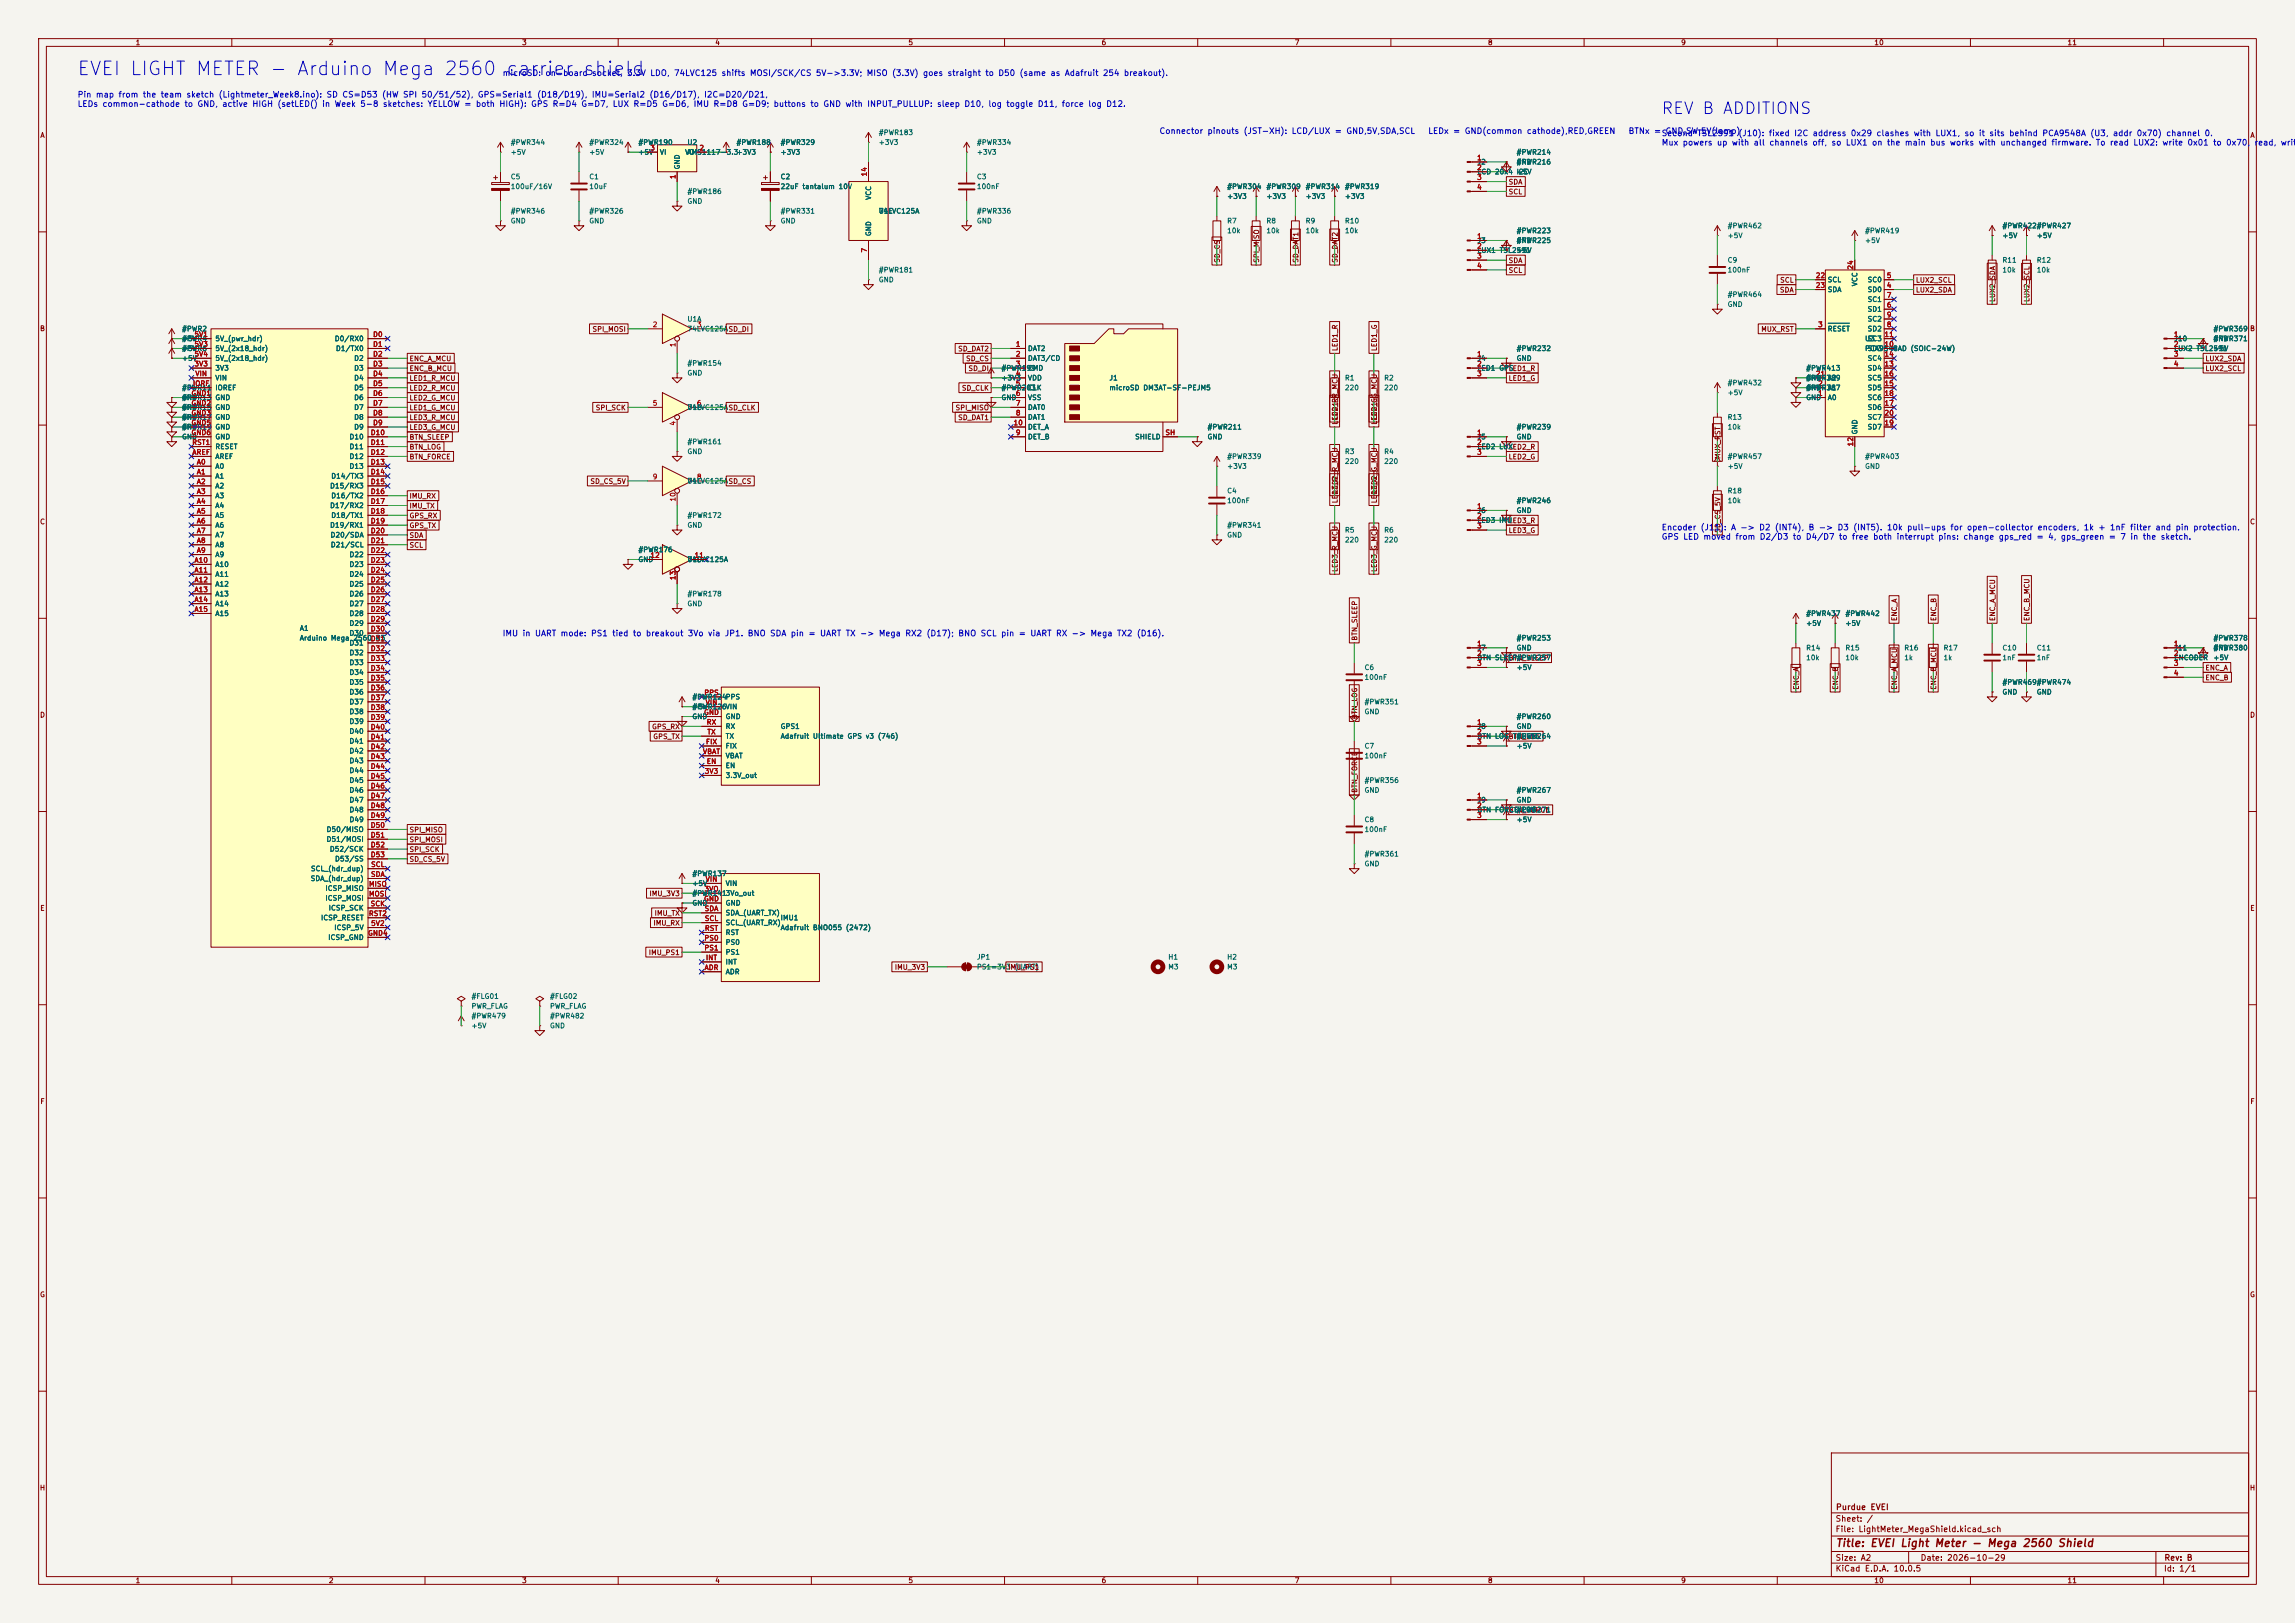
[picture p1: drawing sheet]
<svg xmlns="http://www.w3.org/2000/svg" width="594mm" height="420mm" viewBox="0 0 594 420" stroke-linecap="round" stroke-linejoin="round" font-family="sans-serif">
<defs><g id="words">
<text font-size="3.5" fill="#0000c2" x="19.8" y="20.4">EVEI LIGHT METER - Arduino Mega 2560 carrier shield</text>
<text font-size="3" fill="#0000c2" x="429.8" y="30.3">REV B ADDITIONS</text>
<text font-size="2" fill="#840000" x="475" y="400.8">Title: EVEI Light Meter - Mega 2560 Shield</text>
<g font-size="1.5" fill="#0000c2">
<text x="130" y="20">microSD: on-board socket, 3.3V LDO, 74LVC125 shifts MOSI/SCK/CS 5V-&gt;3.3V; MISO (3.3V) goes straight to D50 (same as Adafruit 254 breakout).</text>
<text x="20" y="25.6">Pin map from the team sketch (Lightmeter_Week8.ino): SD CS=D53 (HW SPI 50/51/52), GPS=Serial1 (D18/D19), IMU=Serial2 (D16/D17), I2C=D20/D21,</text>
<text x="20" y="28">LEDs common-cathode to GND, active HIGH (setLED() in Week 5-8 sketches: YELLOW = both HIGH): GPS R=D4 G=D7, LUX R=D5 G=D6, IMU R=D8 G=D9; buttons to GND with INPUT_PULLUP: sleep D10, log toggle D11, force log D12.</text>
<text x="300" y="35">Connector pinouts (JST-XH): LCD/LUX = GND,5V,SDA,SCL</text>
<text x="369.5" y="35">LEDx = GND(common cathode),RED,GREEN</text>
<text x="421.4" y="35">BTNx = GND,SW,5V(lamp)</text>
<text x="430" y="35.6">Second TSL2591 (J10): fixed I2C address 0x29 clashes with LUX1, so it sits behind PCA9548A (U3, addr 0x70) channel 0.</text>
<text x="430" y="38">Mux powers up with all channels off, so LUX1 on the main bus works with unchanged firmware. To read LUX2: write 0x01 to 0x70, read, write</text>
<text x="430" y="137.6">Encoder (J11): A -&gt; D2 (INT4), B -&gt; D3 (INT5). 10k pull-ups for open-collector encoders, 1k + 1nF filter and pin protection.</text>
<text x="430" y="140">GPS LED moved from D2/D3 to D4/D7 to free both interrupt pins: change gps_red = 4, gps_green = 7 in the sketch.</text>
<text x="130" y="165">IMU in UART mode: PS1 tied to breakout 3Vo via JP1. BNO SDA pin = UART TX -&gt; Mega RX2 (D17); BNO SCL pin = UART RX -&gt; Mega TX2 (D16).</text>
</g>
<g font-size="1.5" fill="#840000">
<text x="475" y="394.1">Sheet: /</text>
<text x="475.1" y="391.1">Purdue EVEI</text>
<text x="475" y="396.8">File: LightMeter_MegaShield.kicad_sch</text>
<text x="475" y="407">KiCad E.D.A. 10.0.5</text>
<text x="475" y="404.2">Size: A2</text>
<text x="497" y="404.2">Date: 2026-10-29</text>
<text x="560" y="407">Id: 1/1</text>
<text x="560.1" y="404.2">Rev: B</text>
</g>
<g font-size="1.3" fill="#840000">
<text x="35" y="12">1</text>
<text x="85" y="12">2</text>
<text x="135" y="12">3</text>
<text x="185" y="12">4</text>
<text x="235" y="12">5</text>
<text x="285" y="12">6</text>
<text x="335" y="12">7</text>
<text x="385" y="12">8</text>
<text x="435" y="12">9</text>
<text x="485" y="12">10</text>
<text x="535" y="12">11</text>
<text x="10.3" y="36">A</text>
<text x="582.3" y="36">A</text>
<text x="390.3" y="48">SDA</text>
<text x="390.3" y="50.6">SCL</text>
<text x="316" y="68.1" transform="rotate(-90 316 68.1)">SD_CS</text>
<text x="326.2" y="68.1" transform="rotate(-90 326.2 68.1)">SPI_MISO</text>
<text x="336.3" y="68.1" transform="rotate(-90 336.3 68.1)">SD_DAT1</text>
<text x="346.5" y="68.1" transform="rotate(-90 346.5 68.1)">SD_DAT2</text>
<text x="390.3" y="68.4">SDA</text>
<text x="390.3" y="70.9">SCL</text>
<text x="460.5" y="76">SDA</text>
<text x="460.6" y="73.4">SCL</text>
<text x="495.7" y="76">LUX2_SDA</text>
<text x="495.7" y="73.4">LUX2_SCL</text>
<text x="516.7" y="78.3" transform="rotate(-90 516.7 78.3)">LUX2_SDA</text>
<text x="525.6" y="78.3" transform="rotate(-90 525.6 78.3)">LUX2_SCL</text>
<text x="10.2" y="86">B</text>
<text x="153.2" y="86.1">SPI_MOSI</text>
<text x="455.7" y="86.1">MUX_RST</text>
<text x="582.2" y="86">B</text>
<text x="105.9" y="93.8">ENC_A_MCU</text>
<text x="247.9" y="91.2">SD_DAT2</text>
<text x="249.9" y="93.8">SD_CS</text>
<text x="346.5" y="91" transform="rotate(-90 346.5 91)">LED1_R</text>
<text x="356.7" y="91" transform="rotate(-90 356.7 91)">LED1_G</text>
<text x="570.7" y="93.8">LUX2_SDA</text>
<text x="105.9" y="96.3">ENC_B_MCU</text>
<text x="105.9" y="98.8">LED1_R_MCU</text>
<text x="105.9" y="101.4">LED2_R_MCU</text>
<text x="248.8" y="101.4">SD_CLK</text>
<text x="250.5" y="96.3">SD_DI</text>
<text x="390.3" y="96.3">LED1_R</text>
<text x="390.3" y="98.8">LED1_G</text>
<text x="570.7" y="96.3">LUX2_SCL</text>
<text x="105.9" y="103.9">LED2_G_MCU</text>
<text x="105.9" y="106.5">LED1_G_MCU</text>
<text x="154.1" y="106.5">SPI_SCK</text>
<text x="247.2" y="106.5">SPI_MISO</text>
<text x="105.9" y="109">LED3_R_MCU</text>
<text x="105.9" y="111.5">LED3_G_MCU</text>
<text x="247.9" y="109">SD_DAT1</text>
<text x="346.5" y="110" transform="rotate(-90 346.5 110)">LED2_R</text>
<text x="346.5" y="108.8" transform="rotate(-90 346.5 108.8)">LED1_R_MCU</text>
<text x="356.7" y="110" transform="rotate(-90 356.7 110)">LED2_G</text>
<text x="356.7" y="108.8" transform="rotate(-90 356.7 108.8)">LED1_G_MCU</text>
<text x="105.9" y="116.6">BTN_LOG</text>
<text x="105.9" y="114.1">BTN_SLEEP</text>
<text x="105.9" y="119.2">BTN_FORCE</text>
<text x="390.3" y="116.6">LED2_R</text>
<text x="390.3" y="119.2">LED2_G</text>
<text x="445.6" y="118.9" transform="rotate(-90 445.6 118.9)">MUX_RST</text>
<text x="152.7" y="125.5">SD_CS_5V</text>
<text x="105.9" y="129.3">IMU_RX</text>
<text x="105.9" y="131.9">IMU_TX</text>
<text x="346.5" y="130.4" transform="rotate(-90 346.5 130.4)">LED3_R</text>
<text x="346.5" y="127.8" transform="rotate(-90 346.5 127.8)">LED2_R_MCU</text>
<text x="356.7" y="130.4" transform="rotate(-90 356.7 130.4)">LED3_G</text>
<text x="356.7" y="127.8" transform="rotate(-90 356.7 127.8)">LED2_G_MCU</text>
<text x="10.2" y="136">C</text>
<text x="105.9" y="134.4">GPS_RX</text>
<text x="105.9" y="136.9">GPS_TX</text>
<text x="390.3" y="135.7">LED3_R</text>
<text x="445.6" y="138" transform="rotate(-90 445.6 138)">SD_CS_5V</text>
<text x="582.2" y="136">C</text>
<text x="105.9" y="139.5">SDA</text>
<text x="105.9" y="142">SCL</text>
<text x="390.3" y="138.2">LED3_G</text>
<text x="346.5" y="148.1" transform="rotate(-90 346.5 148.1)">LED3_R_MCU</text>
<text x="356.7" y="148.1" transform="rotate(-90 356.7 148.1)">LED3_G_MCU</text>
<text x="491.3" y="160.8" transform="rotate(-90 491.3 160.8)">ENC_A</text>
<text x="501.4" y="160.8" transform="rotate(-90 501.4 160.8)">ENC_B</text>
<text x="516.7" y="160.8" transform="rotate(-90 516.7 160.8)">ENC_A_MCU</text>
<text x="525.6" y="160.8" transform="rotate(-90 525.6 160.8)">ENC_B_MCU</text>
<text x="351.6" y="165.9" transform="rotate(-90 351.6 165.9)">BTN_SLEEP</text>
<text x="390.3" y="171.2">BTN_SLEEP</text>
<text x="570.7" y="173.8">ENC_A</text>
<text x="465.9" y="178.6" transform="rotate(-90 465.9 178.6)">ENC_A</text>
<text x="476" y="178.6" transform="rotate(-90 476 178.6)">ENC_B</text>
<text x="491.3" y="178.6" transform="rotate(-90 491.3 178.6)">ENC_A_MCU</text>
<text x="501.4" y="178.6" transform="rotate(-90 501.4 178.6)">ENC_B_MCU</text>
<text x="570.7" y="176.3">ENC_B</text>
<text x="10.2" y="186">D</text>
<text x="582.2" y="186">D</text>
<text x="168.6" y="189">GPS_RX</text>
<text x="168.9" y="191.6">GPS_TX</text>
<text x="351.6" y="186.2" transform="rotate(-90 351.6 186.2)">BTN_LOG</text>
<text x="351.6" y="205.3" transform="rotate(-90 351.6 205.3)">BTN_FORCE</text>
<text x="105.9" y="215.7">SPI_MISO</text>
<text x="390.3" y="210.6">BTN_FORCE</text>
<text x="105.9" y="218.2">SPI_MOSI</text>
<text x="105.9" y="220.8">SPI_SCK</text>
<text x="105.9" y="223.3">SD_CS_5V</text>
<text x="168" y="232.2">IMU_3V3</text>
<text x="10.3" y="236">E</text>
<text x="169" y="239.8">IMU_RX</text>
<text x="169.3" y="237.3">IMU_TX</text>
<text x="582.3" y="236">E</text>
<text x="167.8" y="247.4">IMU_PS1</text>
<text x="231.5" y="251.2">IMU_3V3</text>
<text x="260.8" y="251.2">IMU_PS1</text>
<text x="10.3" y="286">F</text>
<text x="582.3" y="286">F</text>
<text x="10.2" y="336">G</text>
<text x="582.2" y="336">G</text>
<text x="10.2" y="386">H</text>
<text x="582.2" y="386">H</text>
<text x="35" y="410">1</text>
<text x="85" y="410">2</text>
<text x="135" y="410">3</text>
<text x="185" y="410">4</text>
<text x="235" y="410">5</text>
<text x="285" y="410">6</text>
<text x="335" y="410">7</text>
<text x="385" y="410">8</text>
<text x="435" y="410">9</text>
<text x="485" y="410">10</text>
<text x="535" y="410">11</text>
</g>
<g font-size="1.3" fill="#006464">
<text x="227.3" y="35.3">#PWR183</text>
<text x="132.1" y="37.8">#PWR344</text>
<text x="132.1" y="40.3">+5V</text>
<text x="152.4" y="37.8">#PWR324</text>
<text x="152.4" y="40.3">+5V</text>
<text x="165.1" y="37.8">#PWR190</text>
<text x="165.1" y="40.3">+5V</text>
<text x="170.7" y="40.3">VI</text>
<text x="177.2" y="40.3">VO</text>
<text x="177.8" y="37.8">U2</text>
<text x="177.8" y="40.3">AMS1117-3.3</text>
<text x="190.5" y="37.8">#PWR188</text>
<text x="190.5" y="40.3">+3V3</text>
<text x="201.9" y="37.8">#PWR329</text>
<text x="201.9" y="40.3">+3V3</text>
<text x="227.3" y="37.8">+3V3</text>
<text x="252.7" y="37.8">#PWR334</text>
<text x="252.7" y="40.3">+3V3</text>
<text x="392.4" y="40.3">#PWR214</text>
<text x="132.1" y="46.7">C5</text>
<text x="152.4" y="46.7">C1</text>
<text x="176.2" y="44" transform="rotate(-90 176.2 44)">GND</text>
<text x="201.9" y="46.7">C2</text>
<text x="252.7" y="46.7">C3</text>
<text x="382.3" y="42.9">J2</text>
<text x="382.3" y="45.4">LCD 20x4 I2C</text>
<text x="392.4" y="42.9">GND</text>
<text x="392.4" y="42.9">#PWR216</text>
<text x="392.4" y="45.4">+5V</text>
<text x="132.1" y="49.2">100uF/16V</text>
<text x="152.4" y="49.2">10uF</text>
<text x="177.8" y="50.5">#PWR186</text>
<text x="177.8" y="53">GND</text>
<text x="201.9" y="49.2">22uF tantalum 10V</text>
<text x="225.8" y="51.9" transform="rotate(-90 225.8 51.9)">VCC</text>
<text x="252.7" y="49.2">100nF</text>
<text x="317.5" y="49.2">#PWR304</text>
<text x="317.5" y="51.8">+3V3</text>
<text x="327.6" y="49.2">#PWR309</text>
<text x="327.6" y="51.8">+3V3</text>
<text x="337.8" y="49.2">#PWR314</text>
<text x="337.8" y="51.8">+3V3</text>
<text x="348" y="49.2">#PWR319</text>
<text x="348" y="51.8">+3V3</text>
<text x="132.1" y="55.6">#PWR346</text>
<text x="132.1" y="58.1">GND</text>
<text x="152.4" y="55.6">#PWR326</text>
<text x="152.4" y="58.1">GND</text>
<text x="201.9" y="55.6">#PWR331</text>
<text x="201.9" y="58.1">GND</text>
<text x="227.3" y="55.6">U1E</text>
<text x="227.3" y="55.6">74LVC125A</text>
<text x="252.7" y="55.6">#PWR336</text>
<text x="252.7" y="58.1">GND</text>
<text x="317.5" y="58.1">R7</text>
<text x="327.6" y="58.1">R8</text>
<text x="337.8" y="58.1">R9</text>
<text x="348" y="58.1">R10</text>
<text x="447" y="59.4">#PWR462</text>
<text x="518.1" y="59.4">#PWR422#PWR427</text>
<text x="225.8" y="61.2" transform="rotate(-90 225.8 61.2)">GND</text>
<text x="317.5" y="60.7">10k</text>
<text x="327.6" y="60.7">10k</text>
<text x="337.8" y="60.7">10k</text>
<text x="348" y="60.7">10k</text>
<text x="382.3" y="63.2">J3</text>
<text x="382.3" y="65.7">LUX1 TSL2591</text>
<text x="392.4" y="60.7">#PWR223</text>
<text x="392.4" y="63.2">GND</text>
<text x="392.4" y="63.2">#PWR225</text>
<text x="392.4" y="65.7">+5V</text>
<text x="447" y="61.9">+5V</text>
<text x="482.6" y="60.7">#PWR419</text>
<text x="482.6" y="63.2">+5V</text>
<text x="518.1" y="61.9">+5V</text>
<text x="527" y="61.9">+5V</text>
<text x="227.3" y="70.8">#PWR181</text>
<text x="447" y="68.3">C9</text>
<text x="447" y="70.8">100nF</text>
<text x="518.1" y="68.3">R11</text>
<text x="518.1" y="70.8">10k</text>
<text x="527" y="68.3">R12</text>
<text x="527" y="70.8">10k</text>
<text x="227.3" y="73.4">GND</text>
<text x="447" y="77.2">#PWR464</text>
<text x="472.9" y="73.4">SCL</text>
<text x="472.9" y="75.9">SDA</text>
<text x="481" y="74.2" transform="rotate(-90 481 74.2)">VCC</text>
<text x="483.3" y="75.9">SD0</text>
<text x="483.3" y="73.4">SC0</text>
<text x="177.8" y="83.5">U1A</text>
<text x="447" y="79.7">GND</text>
<text x="483.3" y="81">SD1</text>
<text x="483.3" y="78.4">SC1</text>
<text x="483.3" y="83.5">SC2</text>
<text x="47" y="88.6">#PWR4</text>
<text x="47" y="86.1">#PWR2</text>
<text x="47" y="88.6">+5V</text>
<text x="55.6" y="88.6">5V_(pwr_hdr)</text>
<text x="86.5" y="88.6">D0/RX0</text>
<text x="177.8" y="86.1">74LVC125ASD_DI</text>
<text x="472.9" y="86.1">RESET</text>
<text x="482.6" y="88.6">U3</text>
<text x="483.3" y="86.1">SD2</text>
<text x="483.3" y="88.6">SC3</text>
<text x="562.6" y="88.6">J10</text>
<text x="572.8" y="86.1">#PWR369</text>
<text x="572.8" y="88.6">GND</text>
<text x="572.8" y="88.6">#PWR371</text>
<text x="47" y="91.1">+5V</text>
<text x="47" y="91.1">#PWR6</text>
<text x="47" y="93.7">+5V</text>
<text x="55.6" y="91.1">5V_(2x18_hdr)</text>
<text x="55.6" y="93.7">5V_(2x18_hdr)</text>
<text x="86.8" y="91.1">D1/TX0</text>
<text x="91.5" y="93.7">D2</text>
<text x="177.8" y="94.9">#PWR154</text>
<text x="265.9" y="91.1">DAT2</text>
<text x="265.9" y="93.7">DAT3/CD</text>
<text x="382.3" y="93.7">J4</text>
<text x="392.4" y="91.1">#PWR232</text>
<text x="392.4" y="93.7">GND</text>
<text x="482.6" y="91.1">PCA9548AD (SOIC-24W)</text>
<text x="483.3" y="91.1">SD3</text>
<text x="483.3" y="93.7">SC4</text>
<text x="562.6" y="91.1">LUX2 TSL2591</text>
<text x="572.8" y="91.1">+5V</text>
<text x="47" y="101.3">#PWR11</text>
<text x="55.6" y="96.2">3V3</text>
<text x="55.6" y="101.3">IOREF</text>
<text x="55.6" y="98.8">VIN</text>
<text x="91.5" y="96.2">D3</text>
<text x="91.5" y="98.8">D4</text>
<text x="91.5" y="101.3">D5</text>
<text x="177.8" y="97.5">GND</text>
<text x="259.1" y="101.3">#PWR203</text>
<text x="259.1" y="96.2">#PWR199</text>
<text x="259.1" y="98.8">+3V3</text>
<text x="265.9" y="96.2">CMD</text>
<text x="265.9" y="98.8">VDD</text>
<text x="265.9" y="101.3">CLK</text>
<text x="287" y="98.8">J1</text>
<text x="287" y="101.3">microSD DM3AT-SF-PEJM5</text>
<text x="348" y="98.8">R1</text>
<text x="348" y="101.3">220</text>
<text x="358.1" y="98.8">R2</text>
<text x="358.1" y="101.3">220</text>
<text x="382.3" y="96.2">LED1 GPS</text>
<text x="447" y="100">#PWR432</text>
<text x="467.3" y="96.2">#PWR413</text>
<text x="467.3" y="98.8">GND</text>
<text x="467.3" y="101.3">#PWR387</text>
<text x="467.3" y="98.8">#PWR389</text>
<text x="467.3" y="101.3">GND</text>
<text x="472.9" y="101.3">A1</text>
<text x="472.9" y="98.8">A2</text>
<text x="483.3" y="96.2">SD4</text>
<text x="483.3" y="101.3">SD5</text>
<text x="483.3" y="98.8">SC5</text>
<text x="47" y="103.8">GND</text>
<text x="47" y="103.8">#PWR13</text>
<text x="47" y="106.4">GND</text>
<text x="47" y="106.4">#PWR15</text>
<text x="55.6" y="103.8">GND</text>
<text x="55.6" y="106.4">GND</text>
<text x="91.5" y="103.8">D6</text>
<text x="91.5" y="106.4">D7</text>
<text x="177.8" y="106.4">U1B</text>
<text x="177.8" y="106.4">74LVC125ASD_CLK</text>
<text x="259.1" y="103.8">GND</text>
<text x="265.9" y="103.8">VSS</text>
<text x="265.9" y="106.4">DAT0</text>
<text x="447" y="102.6">+5V</text>
<text x="467.3" y="103.8">GND</text>
<text x="472.9" y="103.8">A0</text>
<text x="483.3" y="106.4">SD6</text>
<text x="483.3" y="103.8">SC6</text>
<text x="47" y="108.9">#PWR17</text>
<text x="47" y="111.5">GND</text>
<text x="47" y="108.9">GND</text>
<text x="47" y="111.5">#PWR19</text>
<text x="47" y="114">GND</text>
<text x="55.6" y="108.9">GND</text>
<text x="55.6" y="111.5">GND</text>
<text x="55.6" y="114">GND</text>
<text x="90.3" y="114">D10</text>
<text x="91.5" y="108.9">D8</text>
<text x="91.5" y="111.5">D9</text>
<text x="265.9" y="108.9">DAT1</text>
<text x="265.9" y="114">DET_B</text>
<text x="265.9" y="111.5">DET_A</text>
<text x="293.7" y="114">SHIELD</text>
<text x="312.4" y="111.5">#PWR211</text>
<text x="312.4" y="114">GND</text>
<text x="382.3" y="114">J5</text>
<text x="392.4" y="111.5">#PWR239</text>
<text x="392.4" y="114">GND</text>
<text x="447" y="108.9">R13</text>
<text x="447" y="111.5">10k</text>
<text x="481" y="112.5" transform="rotate(-90 481 112.5)">GND</text>
<text x="483.3" y="111.5">SD7</text>
<text x="483.3" y="108.9">SC7</text>
<text x="55.6" y="119.1">AREF</text>
<text x="55.6" y="116.5">RESET</text>
<text x="90.3" y="116.5">D11</text>
<text x="90.3" y="119.1">D12</text>
<text x="177.8" y="115.3">#PWR161</text>
<text x="177.8" y="117.8">GND</text>
<text x="317.5" y="119.1">#PWR339</text>
<text x="348" y="117.8">R3</text>
<text x="358.1" y="117.8">R4</text>
<text x="382.3" y="116.5">LED2 LUX</text>
<text x="447" y="119.1">#PWR457</text>
<text x="482.6" y="119.1">#PWR403</text>
<text x="55.6" y="121.6">A0</text>
<text x="55.6" y="124.2">A1</text>
<text x="85.6" y="124.2">D14/TX3</text>
<text x="90.3" y="121.6">D13</text>
<text x="177.8" y="125.4">U1C</text>
<text x="177.8" y="125.4">74LVC125ASD_CS</text>
<text x="317.5" y="121.6">+3V3</text>
<text x="348" y="120.3">220</text>
<text x="358.1" y="120.3">220</text>
<text x="447" y="121.6">+5V</text>
<text x="482.6" y="121.6">GND</text>
<text x="55.6" y="126.7">A2</text>
<text x="55.6" y="129.2">A3</text>
<text x="55.6" y="131.8">A4</text>
<text x="85.3" y="126.7">D15/RX3</text>
<text x="85.3" y="131.8">D17/RX2</text>
<text x="85.6" y="129.2">D16/TX2</text>
<text x="317.5" y="128">C4</text>
<text x="317.5" y="130.5">100nF</text>
<text x="392.4" y="130.5">#PWR246</text>
<text x="447" y="128">R18</text>
<text x="447" y="130.5">10k</text>
<text x="55.6" y="134.3">A5</text>
<text x="55.6" y="136.9">A6</text>
<text x="85.3" y="136.9">D19/RX1</text>
<text x="85.6" y="134.3">D18/TX1</text>
<text x="177.8" y="134.3">#PWR172</text>
<text x="177.8" y="136.9">GND</text>
<text x="317.5" y="136.9">#PWR341</text>
<text x="382.3" y="133">J6</text>
<text x="382.3" y="135.6">LED3 IMU</text>
<text x="392.4" y="133">GND</text>
<text x="55.6" y="139.4">A7</text>
<text x="55.6" y="141.9">A8</text>
<text x="85.4" y="139.4">D20/SDA</text>
<text x="85.5" y="141.9">D21/SCL</text>
<text x="165.1" y="143.2">#PWR176</text>
<text x="317.5" y="139.4">GND</text>
<text x="348" y="138.1">R5</text>
<text x="348" y="140.7">220</text>
<text x="358.1" y="138.1">R6</text>
<text x="358.1" y="140.7">220</text>
<text x="55.6" y="144.5">A9</text>
<text x="55.6" y="147">A10</text>
<text x="55.6" y="149.6">A11</text>
<text x="90.3" y="144.5">D22</text>
<text x="90.3" y="147">D23</text>
<text x="90.3" y="149.6">D24</text>
<text x="165.1" y="145.7">GND</text>
<text x="177.8" y="145.7">U1D</text>
<text x="177.8" y="145.7">74LVC125A</text>
<text x="55.6" y="152.1">A12</text>
<text x="55.6" y="154.6">A13</text>
<text x="90.3" y="152.1">D25</text>
<text x="90.3" y="154.6">D26</text>
<text x="177.8" y="154.6">#PWR178</text>
<text x="55.6" y="157.2">A14</text>
<text x="55.6" y="159.7">A15</text>
<text x="90.3" y="157.2">D27</text>
<text x="90.3" y="159.7">D28</text>
<text x="177.8" y="157.2">GND</text>
<text x="467.3" y="159.7">#PWR437</text>
<text x="477.5" y="159.7">#PWR442</text>
<text x="77.5" y="163.5">A1</text>
<text x="77.5" y="166.1">Arduino Mega 2560D31</text>
<text x="90.3" y="162.3">D29</text>
<text x="90.3" y="164.8">D30</text>
<text x="90.3" y="167.3">D31</text>
<text x="97.1" y="166.1">R3</text>
<text x="392.4" y="166.1">#PWR253</text>
<text x="467.3" y="162.3">+5V</text>
<text x="477.5" y="162.3">+5V</text>
<text x="572.8" y="166.1">#PWR378</text>
<text x="90.3" y="169.9">D32</text>
<text x="90.3" y="172.4">D33</text>
<text x="353" y="173.7">C6</text>
<text x="382.3" y="168.6">J7</text>
<text x="382.3" y="171.1">BTN SLEEP#PWR257</text>
<text x="392.4" y="168.6">GND</text>
<text x="392.4" y="173.7">+5V</text>
<text x="467.3" y="168.6">R14</text>
<text x="467.3" y="171.1">10k</text>
<text x="477.5" y="168.6">R15</text>
<text x="477.5" y="171.1">10k</text>
<text x="492.7" y="168.6">R16</text>
<text x="492.7" y="171.1">1k</text>
<text x="502.9" y="168.6">R17</text>
<text x="502.9" y="171.1">1k</text>
<text x="518.1" y="168.6">C10</text>
<text x="518.1" y="171.1">1nF</text>
<text x="527" y="168.6">C11</text>
<text x="527" y="171.1">1nF</text>
<text x="562.6" y="168.6">J11</text>
<text x="562.6" y="171.1">ENCODER</text>
<text x="572.8" y="168.6">#PWR380</text>
<text x="572.8" y="171.1">+5V</text>
<text x="572.8" y="168.6">GND</text>
<text x="90.3" y="175">D34</text>
<text x="90.3" y="177.5">D35</text>
<text x="353" y="176.2">100nF</text>
<text x="518.1" y="177.5">#PWR469#PWR474</text>
<text x="90.3" y="180">D36</text>
<text x="90.3" y="182.6">D37</text>
<text x="90.3" y="185.1">D38</text>
<text x="179.1" y="181.3">#PWR124PPS</text>
<text x="179.1" y="183.8">+5V</text>
<text x="179.1" y="183.8">#PWR126VIN</text>
<text x="353" y="182.6">#PWR351</text>
<text x="353" y="185.1">GND</text>
<text x="518.1" y="180">GND</text>
<text x="527" y="180">GND</text>
<text x="90.3" y="187.7">D39</text>
<text x="90.3" y="190.2">D40</text>
<text x="179.1" y="186.4">GND</text>
<text x="187.7" y="186.4">GND</text>
<text x="187.7" y="188.9">RX</text>
<text x="187.7" y="191.5">TX</text>
<text x="201.9" y="188.9">GPS1</text>
<text x="201.9" y="191.5">Adafruit Ultimate GPS v3 (746)</text>
<text x="382.3" y="188.9">J8</text>
<text x="382.3" y="191.5">BTN LOGBTN_LOG</text>
<text x="382.3" y="191.5">BTN LOG TOGGLE</text>
<text x="391.4" y="191.5">TOGGLE</text>
<text x="392.4" y="191.5">#PWR264</text>
<text x="392.4" y="186.4">#PWR260</text>
<text x="392.4" y="188.9">GND</text>
<text x="90.3" y="192.7">D41</text>
<text x="90.3" y="195.3">D42</text>
<text x="90.3" y="197.8">D43</text>
<text x="187.7" y="194">FIX</text>
<text x="187.7" y="196.5">VBAT</text>
<text x="353" y="194">C7</text>
<text x="353" y="196.5">100nF</text>
<text x="392.4" y="194">+5V</text>
<text x="90.3" y="200.4">D44</text>
<text x="90.3" y="202.9">D45</text>
<text x="187.7" y="201.6">3.3V_out</text>
<text x="187.7" y="199.1">EN</text>
<text x="353" y="202.9">#PWR356</text>
<text x="90.3" y="205.4">D46</text>
<text x="90.3" y="208">D47</text>
<text x="353" y="205.4">GND</text>
<text x="382.3" y="208">J9</text>
<text x="392.4" y="205.4">#PWR267</text>
<text x="392.4" y="208">GND</text>
<text x="84.4" y="215.6">D50/MISO</text>
<text x="90.3" y="210.5">D48</text>
<text x="90.3" y="213.1">D49</text>
<text x="353" y="213.1">C8</text>
<text x="353" y="215.6">100nF</text>
<text x="382.3" y="210.5">BTN FORCE LOG</text>
<text x="392.4" y="210.5">#PWR271</text>
<text x="392.4" y="213.1">+5V</text>
<text x="84.4" y="218.1">D51/MOSI</text>
<text x="85.2" y="220.7">D52/SCK</text>
<text x="353" y="221.9">#PWR361</text>
<text x="80.3" y="225.8">SCL_(hdr_dup)</text>
<text x="86.6" y="223.2">D53/SS</text>
<text x="179.1" y="227">#PWR137</text>
<text x="353" y="224.5">GND</text>
<text x="80.3" y="228.3">SDA_(hdr_dup)</text>
<text x="84.1" y="230.8">ICSP_MISO</text>
<text x="84.1" y="233.4">ICSP_MOSI</text>
<text x="179.1" y="229.6">+5V</text>
<text x="179.1" y="232.1">#PWR1413Vo_out</text>
<text x="187.7" y="229.6">VIN</text>
<text x="82.9" y="238.5">ICSP_RESET</text>
<text x="84.9" y="235.9">ICSP_SCK</text>
<text x="179.1" y="234.6">GND</text>
<text x="187.7" y="234.6">GND</text>
<text x="187.7" y="239.7">SCL_(UART_RX)</text>
<text x="187.7" y="237.2">SDA_(UART_TX)</text>
<text x="201.9" y="238.5">IMU1</text>
<text x="84.8" y="243.5">ICSP_GND</text>
<text x="86.4" y="241">ICSP_5V</text>
<text x="187.7" y="244.8">PS0</text>
<text x="187.7" y="242.3">RST</text>
<text x="201.9" y="241">Adafruit BNO055 (2472)</text>
<text x="187.7" y="249.9">INT</text>
<text x="187.7" y="247.3">PS1</text>
<text x="252.7" y="248.6">JP1</text>
<text x="252.7" y="251.2">PS1=3V3 (UART)</text>
<text x="302.2" y="248.6">H1</text>
<text x="302.2" y="251.2">M3</text>
<text x="317.5" y="248.6">H2</text>
<text x="317.5" y="251.2">M3</text>
<text x="187.7" y="252.4">ADR</text>
<text x="121.9" y="263.9">#PWR479</text>
<text x="121.9" y="258.8">#FLG01</text>
<text x="121.9" y="261.3">PWR_FLAG</text>
<text x="142.2" y="263.9">#PWR482</text>
<text x="142.2" y="258.8">#FLG02</text>
<text x="142.2" y="261.3">PWR_FLAG</text>
<text x="121.9" y="266.4">+5V</text>
<text x="142.2" y="266.4">GND</text>
</g>
<g font-size="1.3" fill="#a90000">
<text x="168.2" y="39.2">3</text>
<text x="180.9" y="39.2">2</text>
<text x="382.2" y="41.8">1</text>
<text x="175.1" y="46.5" transform="rotate(-90 175.1 46.5)">1</text>
<text x="224.7" y="45.8" transform="rotate(-90 224.7 45.8)">14</text>
<text x="382.2" y="44.3">2</text>
<text x="382.2" y="46.9">3</text>
<text x="382.2" y="49.4">4</text>
<text x="224.7" y="65.5" transform="rotate(-90 224.7 65.5)">7</text>
<text x="382.2" y="62.1">1</text>
<text x="382.2" y="64.6">2</text>
<text x="382.2" y="67.2">3</text>
<text x="382.2" y="69.7">4</text>
<text x="479.9" y="69.9" transform="rotate(-90 479.9 69.9)">24</text>
<text x="469.8" y="72.3">22</text>
<text x="469.8" y="74.8">23</text>
<text x="488.2" y="74.8">4</text>
<text x="488.2" y="72.3">5</text>
<text x="488.2" y="77.3">7</text>
<text x="488.2" y="79.9">6</text>
<text x="488.2" y="82.4">9</text>
<text x="50.2" y="87.5">5V1</text>
<text x="96.4" y="87.5">D0</text>
<text x="168.8" y="85">2</text>
<text x="175.1" y="89.9" transform="rotate(-90 175.1 89.9)">1</text>
<text x="180.2" y="85">3</text>
<text x="470.4" y="85">3</text>
<text x="487.6" y="87.5">11</text>
<text x="488.2" y="85">8</text>
<text x="562.5" y="87.5">1</text>
<text x="50.2" y="95.1">3V3</text>
<text x="50.2" y="90">5V3</text>
<text x="50.2" y="92.6">5V4</text>
<text x="96.4" y="90">D1</text>
<text x="96.4" y="92.6">D2</text>
<text x="96.4" y="95.1">D3</text>
<text x="262.8" y="90">1</text>
<text x="262.8" y="92.6">2</text>
<text x="262.8" y="95.1">3</text>
<text x="382.2" y="92.6">1</text>
<text x="382.2" y="95.1">2</text>
<text x="487.6" y="90">10</text>
<text x="487.6" y="95.1">13</text>
<text x="487.6" y="92.6">14</text>
<text x="562.5" y="90">2</text>
<text x="562.5" y="92.6">3</text>
<text x="562.5" y="95.1">4</text>
<text x="49.8" y="100.2">IORF</text>
<text x="50.4" y="97.7">VIN</text>
<text x="96.4" y="97.7">D4</text>
<text x="96.4" y="100.2">D5</text>
<text x="262.8" y="97.7">4</text>
<text x="262.8" y="100.2">5</text>
<text x="382.2" y="97.7">3</text>
<text x="469.8" y="97.7">21</text>
<text x="470.4" y="100.2">2</text>
<text x="487.6" y="100.2">15</text>
<text x="487.6" y="97.7">16</text>
<text x="49.4" y="102.7">GND1</text>
<text x="49.4" y="105.3">GND2</text>
<text x="49.4" y="107.8">GND3</text>
<text x="96.4" y="102.7">D6</text>
<text x="96.4" y="105.3">D7</text>
<text x="96.4" y="107.8">D8</text>
<text x="168.8" y="105.3">5</text>
<text x="180.2" y="105.3">6</text>
<text x="262.8" y="102.7">6</text>
<text x="262.8" y="105.3">7</text>
<text x="262.8" y="107.8">8</text>
<text x="470.4" y="102.7">1</text>
<text x="487.6" y="105.3">17</text>
<text x="487.6" y="102.7">18</text>
<text x="487.6" y="107.8">20</text>
<text x="49.4" y="110.4">GND5</text>
<text x="49.4" y="112.9">GND6</text>
<text x="95.8" y="112.9">D10</text>
<text x="96.4" y="110.4">D9</text>
<text x="175.1" y="110.3" transform="rotate(-90 175.1 110.3)">4</text>
<text x="262.2" y="110.4">10</text>
<text x="262.8" y="112.9">9</text>
<text x="301.5" y="112.9">SH</text>
<text x="382.2" y="112.9">1</text>
<text x="487.6" y="110.4">19</text>
<text x="49.6" y="115.4">RST1</text>
<text x="49.6" y="118">AREF</text>
<text x="95.8" y="115.4">D11</text>
<text x="95.8" y="118">D12</text>
<text x="382.2" y="115.4">2</text>
<text x="382.2" y="118">3</text>
<text x="479.9" y="115.6" transform="rotate(-90 479.9 115.6)">12</text>
<text x="50.8" y="120.5">A0</text>
<text x="50.8" y="123.1">A1</text>
<text x="50.8" y="125.6">A2</text>
<text x="95.8" y="120.5">D13</text>
<text x="95.8" y="123.1">D14</text>
<text x="95.8" y="125.6">D15</text>
<text x="168.8" y="124.3">9</text>
<text x="180.2" y="124.3">8</text>
<text x="50.8" y="128.1">A3</text>
<text x="50.8" y="130.7">A4</text>
<text x="95.8" y="128.1">D16</text>
<text x="95.8" y="130.7">D17</text>
<text x="175.1" y="129.9" transform="rotate(-90 175.1 129.9)">10</text>
<text x="382.2" y="131.9">1</text>
<text x="50.8" y="133.2">A5</text>
<text x="50.8" y="135.8">A6</text>
<text x="95.8" y="133.2">D18</text>
<text x="95.8" y="135.8">D19</text>
<text x="382.2" y="134.5">2</text>
<text x="382.2" y="137">3</text>
<text x="50.8" y="138.3">A7</text>
<text x="50.8" y="140.8">A8</text>
<text x="50.8" y="143.4">A9</text>
<text x="95.8" y="138.3">D20</text>
<text x="95.8" y="140.8">D21</text>
<text x="95.8" y="143.4">D22</text>
<text x="50.2" y="145.9">A10</text>
<text x="50.2" y="148.5">A11</text>
<text x="95.8" y="145.9">D23</text>
<text x="95.8" y="148.5">D24</text>
<text x="168.2" y="144.6">12</text>
<text x="179.6" y="144.6">11</text>
<text x="50.2" y="151">A12</text>
<text x="50.2" y="153.5">A13</text>
<text x="95.8" y="151">D25</text>
<text x="95.8" y="153.5">D26</text>
<text x="175.1" y="150.2" transform="rotate(-90 175.1 150.2)">13</text>
<text x="50.2" y="156.1">A14</text>
<text x="50.2" y="158.6">A15</text>
<text x="95.8" y="156.1">D27</text>
<text x="95.8" y="158.6">D28</text>
<text x="95.8" y="161.2">D29</text>
<text x="95.8" y="163.7">D30</text>
<text x="382.2" y="167.5">1</text>
<text x="562.5" y="167.5">1</text>
<text x="95.8" y="168.8">D32</text>
<text x="95.8" y="171.3">D33</text>
<text x="95.8" y="173.9">D34</text>
<text x="382.2" y="170">2</text>
<text x="382.2" y="172.6">3</text>
<text x="562.5" y="170">2</text>
<text x="562.5" y="172.6">3</text>
<text x="95.8" y="176.4">D35</text>
<text x="95.8" y="178.9">D36</text>
<text x="562.5" y="175.1">4</text>
<text x="95.8" y="181.5">D37</text>
<text x="95.8" y="184">D38</text>
<text x="182.1" y="185.3">GND</text>
<text x="182.1" y="180.2">PPS</text>
<text x="182.5" y="182.7">VIN</text>
<text x="95.8" y="186.6">D39</text>
<text x="95.8" y="189.1">D40</text>
<text x="95.8" y="191.6">D41</text>
<text x="182.8" y="187.8">RX</text>
<text x="182.9" y="190.4">TX</text>
<text x="382.2" y="187.8">1</text>
<text x="382.2" y="190.4">2</text>
<text x="95.8" y="194.2">D42</text>
<text x="95.8" y="196.7">D43</text>
<text x="181.8" y="195.4">VBAT</text>
<text x="182.6" y="192.9">FIX</text>
<text x="182.8" y="198">EN</text>
<text x="382.2" y="192.9">3</text>
<text x="95.8" y="199.3">D44</text>
<text x="95.8" y="201.8">D45</text>
<text x="182.3" y="200.5">3V3</text>
<text x="95.8" y="204.3">D46</text>
<text x="95.8" y="206.9">D47</text>
<text x="95.8" y="209.4">D48</text>
<text x="382.2" y="206.9">1</text>
<text x="382.2" y="209.4">2</text>
<text x="95.8" y="212">D49</text>
<text x="95.8" y="214.5">D50</text>
<text x="382.2" y="212">3</text>
<text x="95.8" y="217">D51</text>
<text x="95.8" y="219.6">D52</text>
<text x="95.8" y="222.1">D53</text>
<text x="95.9" y="227.2">SDA</text>
<text x="95.9" y="224.7">SCL</text>
<text x="95.4" y="229.7">MISO</text>
<text x="95.4" y="232.3">MOSI</text>
<text x="182.1" y="233.5">GND</text>
<text x="182.2" y="231">3VO</text>
<text x="182.5" y="228.5">VIN</text>
<text x="95.3" y="237.4">RST2</text>
<text x="95.8" y="234.8">SCK</text>
<text x="95.9" y="239.9">5V2</text>
<text x="182.2" y="236.1">SDA</text>
<text x="182.3" y="238.6">SCL</text>
<text x="95.1" y="242.4">GND4</text>
<text x="182.2" y="243.7">PS0</text>
<text x="182.3" y="241.2">RST</text>
<text x="182.2" y="246.2">PS1</text>
<text x="182.2" y="251.3">ADR</text>
<text x="182.6" y="248.8">INT</text>
</g>
</g></defs>
<path d="M0 0h594v420h-594z" fill="#f5f4ef" stroke="#f5f4ef" stroke-width=".26"/>
<g fill="none" stroke="#840000" stroke-width=".26">
<path d="M10 10h574v400h-574zM12 12h570v396h-570zM60 10v2M110 10v2M160 10v2M210 10v2M260 10v2M310 10v2M360 10v2M410 10v2M460 10v2M510 10v2"/>
<path d="M560 10v2M10 60h2M582 60h2M175.3 96.5v1.3h1.2l-1.2 1.3-1.3-1.3h1.3M175.3 96.5h.1M10 110h2M175.3 116.8v1.3h1.2l-1.2 1.3-1.3-1.3h1.3M175.3 116.8h.1M380.6 113h4.2M380.6 115.6h4.2M380.6 118.1h4.2M389.9 113v1.3h1.3l-1.3 1.3-1.3-1.3h1.3"/>
<path d="M389.9 113h.1M582 110h2M175.3 135.9v1.3h1.2l-1.2 1.2-1.3-1.2h1.3M175.3 135.9h.1M10 160h2M380.6 167.6h4.2M380.6 170.2h4.2M380.6 172.7h4.2M389.9 167.6v1.3h1.3l-1.3 1.3-1.3-1.3h1.3M389.9 167.6h.1M582 160h2M10 210h2"/>
<path d="M582 210h2M10 260h2M582 260h2M10 310h2M582 310h2M10 360h2M474 376h108v32h-108zM582 360h2M474 397.5h108M474 391.5h108M60 408v2M110 408v2"/>
<path d="M160 408v2M210 408v2M260 408v2M310 408v2M360 408v2M410 408v2M460 408v2M474 404.5h108M474 401.5h108M494 401.5v3M510 408v2M558 401.5v6.5"/>
<path d="M560 408v2"/>
</g>
<g fill="#840000" stroke="#840000" stroke-width=".26">
<path d="M379.7 167.5h.9v.3h-.9z"/>
<path d="M379.7 170.1h.9v.2h-.9z"/>
<path d="M379.7 172.6h.9v.2h-.9z"/>
<path d="M379.7 112.9h.9v.3h-.9z"/>
<path d="M379.7 115.4h.9v.3h-.9z"/>
<path d="M379.7 118h.9v.2h-.9z"/>
</g>
<path d="M54.6 85.1h40.6v160h-40.6z" fill="#ffffc2"/>
<g fill="none" stroke="#840000" stroke-width=".26">
<path d="M49.5 95.3h5.1M49.5 87.6h5.1M49.5 90.2h5.1M49.5 92.7h5.1M49.5 97.8h5.1M54.6 85.1h40.6v160h-40.6zM95.2 95.3h5.1M95.2 87.6h5.1M95.2 90.2h5.1M95.2 92.7h5.1M95.2 97.8h5.1M49.5 118.1h5.1"/>
<path d="M49.5 100.3h5.1M49.5 102.9h5.1M49.5 105.4h5.1M49.5 108h5.1M49.5 110.5h5.1M49.5 113h5.1M49.5 115.6h5.1M95.2 118.1h5.1M95.2 100.3h5.1M95.2 102.9h5.1M95.2 105.4h5.1M95.2 108h5.1"/>
<path d="M95.2 110.5h5.1M95.2 113h5.1M95.2 115.6h5.1M49.5 120.7h5.1M49.5 123.2h5.1M49.5 125.7h5.1M49.5 128.3h5.1M49.5 130.8h5.1M49.5 133.4h5.1M49.5 135.9h5.1M49.5 138.4h5.1M95.2 120.7h5.1"/>
<path d="M95.2 123.2h5.1M95.2 125.7h5.1M95.2 128.3h5.1M95.2 130.8h5.1M95.2 133.4h5.1M95.2 135.9h5.1M95.2 138.4h5.1M380.6 132.1h4.2M380.6 134.6h4.2M380.6 137.2h4.2M389.9 132.1v1.3h1.3l-1.3 1.2-1.3-1.2h1.3M389.9 132.1h.1"/>
<path d="M49.5 141h5.1M49.5 143.5h5.1M49.5 146.1h5.1M49.5 148.6h5.1M49.5 151.1h5.1M49.5 153.7h5.1M49.5 156.2h5.1M49.5 158.8h5.1M95.2 141h5.1M95.2 143.5h5.1M95.2 146.1h5.1M95.2 148.6h5.1"/>
<path d="M95.2 151.1h5.1M95.2 153.7h5.1M95.2 156.2h5.1M95.2 158.8h5.1M95.2 161.3h5.1M95.2 163.8h5.1M95.2 166.4h5.1M95.2 168.9h5.1M95.2 171.5h5.1M95.2 174h5.1M95.2 176.5h5.1M95.2 179.1h5.1"/>
<path d="M95.2 181.6h5.1M95.2 184.2h5.1M95.2 186.7h5.1M95.2 189.2h5.1M95.2 191.8h5.1M95.2 194.3h5.1M95.2 196.9h5.1M95.2 199.4h5.1M95.2 201.9h5.1M95.2 204.5h5.1M95.2 207h5.1M95.2 209.6h5.1"/>
<path d="M95.2 212.1h5.1M95.2 214.6h5.1M95.2 217.2h5.1M95.2 219.7h5.1M380.6 207h4.2M380.6 209.6h4.2M380.6 212.1h4.2M389.9 212.1h.1M389.9 209.6l-.8 1.2M389.9 209.6l.8 1.2M389.9 209.6v2.5M95.2 222.3h5.1"/>
<path d="M95.2 229.9h5.1M95.2 232.4h5.1M95.2 237.5h5.1M95.2 235h5.1M95.2 224.8h5.1M95.2 227.3h5.1M95.2 240h5.1M95.2 242.6h5.1M245.1 250.2h3.8M249.9 249.2v2M250.4 249.2v2M251.5 250.2h3.8"/>
</g>
<g fill="#840000" stroke="#840000" stroke-width=".26">
<path d="M249.7 249.7h1v1h-1z"/>
<path d="M249.2 249.5l.7-.3v2a1.02 1.02 0 0 1-.9-.6 1.02 1.02 0 0 1 .2-1.1z"/>
<path d="M250.4 249.2a1.02 1.02 0 0 1 1.1 1 1.02 1.02 0 0 1-1.1 1z"/>
<path d="M379.7 206.9h.9v.2h-.9z"/>
<path d="M379.7 209.4h.9v.3h-.9z"/>
<path d="M379.7 212h.9v.2h-.9z"/>
<path d="M379.7 132h.9v.2h-.9z"/>
<path d="M379.7 134.5h.9v.2h-.9z"/>
<path d="M379.7 137h.9v.3h-.9z"/>
</g>
<g fill="none" stroke="#840000" stroke-width="1.3">
<circle cx="299.7" cy="250.2" r="1.27"/>
<circle cx="315" cy="250.2" r="1.27"/>
</g>
<path d="M186.7 226.1h25.4v27.9h-25.4z" fill="#ffffc2"/>
<g fill="none" stroke="#840000" stroke-width=".26">
<path d="M181.6 231.1h5.1M181.6 233.7h5.1M181.6 238.8h5.1M181.6 236.2h5.1M181.6 228.6h5.1M186.7 226.1h25.4v27.9h-25.4zM119.4 259.1l1-.7-1-.6-1 .6 1 .7v1.3M139.7 259.1l1-.7-1-.6-1 .6 1 .7v1.3M181.6 251.5h5.1M181.6 248.9h5.1M181.6 243.8h5.1M181.6 246.4h5.1"/>
<path d="M181.6 241.3h5.1M119.4 265.4h.1M119.4 260.4h.1M119.4 262.9l-.8 1.3M119.4 262.9l.7 1.3M119.4 262.9v2.5M139.7 265.4v1.3h1.3l-1.3 1.3-1.3-1.3h1.3M139.7 265.4h.1M139.7 260.4h.1"/>
</g>
<path d="M472.4 69.9h15.3v43.1h-15.3z" fill="#ffffc2"/>
<g fill="none" stroke="#840000" stroke-width=".26">
<path d="M469.9 74.9h2.5M469.9 72.4h2.5M472.4 69.9h15.3v43.1h-15.3zM480.1 67.3v2.6M487.7 74.9h2.5M487.7 72.4h2.5M487.7 77.5h2.5M469.9 85.1h2.5M469.9 97.8h2.5M487.7 85.1h2.5M487.7 80h2.5M487.7 82.6h2.5"/>
<path d="M487.7 90.2h2.5M487.7 87.6h2.5M487.7 95.3h2.5M487.7 92.7h2.5M487.7 97.8h2.5M309.9 113v1.3h1.2l-1.2 1.3-1.3-1.3h1.3M309.9 113h.1M469.9 102.9h2.5M469.9 100.3h2.5M480.1 113v2.6M487.7 102.9h2.5M487.7 100.3h2.5"/>
<path d="M487.7 105.4h2.5M487.7 110.5h2.5M487.7 108h2.5M389.9 172.7h.1M389.9 170.2l-.8 1.3M389.9 170.2l.8 1.3M389.9 170.2v2.5M176.5 228.6h.1M176.5 226.1l-.7 1.2M176.5 226.1l.8 1.2M176.5 226.1v2.5"/>
</g>
<path d="M473.2 83.6h5.5" fill="none" stroke="#006464" stroke-width=".26"/>
<path d="M186.7 177.8h25.4v25.4h-25.4z" fill="#ffffc2"/>
<g fill="none" stroke="#840000" stroke-width=".26">
<path d="M129.5 39.4h.1M129.5 36.8v2.6M129.5 36.8l-.7 1.3M129.5 36.8l.8 1.3M149.9 39.4h.1M149.9 36.8v2.6M149.9 36.8l-.8 1.3M149.9 36.8l.7 1.3M127.3 47.2h4.5v.6h-4.5zM127.8 46h1M128.3 45.5v1M129.5 57.2v1.2h1.3l-1.3 1.3-1.2-1.3h1.2"/>
<path d="M129.5 57.2h.1M129.5 44.5v2.7M129.5 49.3v2.8M149.9 57.2v1.2h1.2l-1.2 1.3-1.3-1.3h1.3M149.9 57.2h.1M149.9 44.5v2.7M149.9 49.3v2.8M444.5 58.4v2.6M444.5 58.4l-.8 1.3M444.5 58.4l.8 1.3M480.1 59.7l-.8 1.3M480.1 59.7l.7 1.3"/>
<path d="M480.1 59.7v2.5M515.6 58.4l-.7 1.3M515.6 58.4l.8 1.3M515.6 58.4v2.6M524.5 58.4l-.8 1.3M524.5 58.4l.8 1.3M524.5 58.4v2.6M444.5 61h.1M444.5 78.7v1.3h1.3l-1.3 1.3-1.3-1.3h1.3M444.5 78.7h.1M444.5 66v2.8M444.5 70.9v2.8"/>
<path d="M480.1 62.2h.1M514.6 67.3h2v5.1h-2zM515.6 61h.1M515.6 66v1.3M515.6 72.4v1.3M523.5 67.3h2v5.1h-2zM524.5 61h.1M524.5 66v1.3M524.5 72.4v1.3M44.4 90.2h.1M44.4 87.6h.1M44.4 92.7h.1"/>
<path d="M44.4 87.6l-.7 1.3M44.4 87.6l.8 1.3M44.4 85.1v7.6M44.4 85.1l-.7 1.3M44.4 85.1l.8 1.3M44.4 90.2l-.7 1.2M44.4 90.2l.8 1.2M444.5 99.1v2.5M444.5 99.1l-.8 1.2M444.5 99.1l.8 1.2M464.8 97.8v1.3h1.3l-1.3 1.2-1.3-1.2h1.3M464.8 97.8h.1"/>
<path d="M560.9 87.6h4.2M560.9 90.2h4.2M560.9 92.7h4.2M560.9 95.3h4.2M570.2 87.6v1.3h1.3l-1.3 1.3-1.2-1.3h1.2M570.2 87.6h.1M570.2 90.2h.1M570.2 87.6l-.7 1.3M570.2 87.6l.8 1.3M570.2 87.6v2.6M44.4 102.9v1.2h1.3l-1.3 1.3-1.2-1.3h1.2M44.4 102.9h.1"/>
<path d="M344.4 116.8h2.1v5.1h-2.1zM345.4 115.6v1.2M354.6 116.8h2v5.1h-2zM355.6 115.6v1.2M443.5 108h2v5h-2zM444.5 101.6h.1M444.5 106.7v1.3M444.5 113v1.3M444.5 118.1v2.6M444.5 118.1l-.8 1.3M444.5 118.1l.8 1.3M464.8 102.9v1.2h1.3l-1.3 1.3-1.3-1.3h1.3"/>
<path d="M464.8 102.9h.1M464.8 100.3v1.3h1.3l-1.3 1.3-1.3-1.3h1.3M464.8 100.3h.1M315 125.7v2.8M315 130.6v2.8M345.4 121.9v1.3M355.6 121.9v1.3M443.5 127h2v5.1h-2zM444.5 120.7h.1M444.5 125.7v1.3M444.5 132.1v1.3M480.1 120.7v1.2h1.2l-1.2 1.3-1.3-1.3h1.3"/>
<path d="M480.1 120.7h.1M186.7 177.8h25.4v25.4h-25.4zM570.2 170.2h.1M570.2 167.6v1.3h1.3l-1.3 1.3-1.2-1.3h1.2M570.2 167.6h.1M570.2 167.6v2.6M570.2 167.6l-.7 1.3M570.2 167.6l.8 1.3M181.6 198.1h5.1M181.6 193h5.1M181.6 185.4h5.1M181.6 180.3h5.1"/>
<path d="M181.6 188h5.1M181.6 190.5h5.1M181.6 195.6h5.1M181.6 182.9h5.1M181.6 200.7h5.1M350.5 204.5v1.2h1.3l-1.3 1.3-1.3-1.3h1.3M350.5 204.5h.1M389.9 207v1.3h1.3l-1.3 1.3-1.3-1.3h1.3M389.9 207h.1"/>
</g>
<g fill="#840000" stroke="#840000" stroke-width=".26">
<path d="M127.3 48.8h4.5v.5h-4.5z"/>
<path d="M560.1 87.5h.8v.3h-.8z"/>
<path d="M560.1 90h.8v.3h-.8z"/>
<path d="M560.1 92.6h.8v.2h-.8z"/>
<path d="M560.1 95.1h.8v.3h-.8z"/>
</g>
<path d="M147.8 47.5h4.1M147.8 49h4.1M442.5 69.1h4M442.5 70.6h4M312.9 128.8h4.1M312.9 130.3h4.1" fill="none" stroke="#840000" stroke-width=".51"/>
<path d="M171.4 81.3l7.7 3.8-7.7 3.8z" fill="#ffffc2"/>
<g fill="none" stroke="#840000" stroke-width=".26">
<path d="M175.3 52.1v1.2h1.2l-1.2 1.3-1.3-1.3h1.3M175.3 52.1h.1M313.9 57.2h2.1v5h-2.1zM315 50.8h.1M315 48.3v2.5M315 55.9v1.3M315 48.3l-.8 1.2M315 48.3l.7 1.2M324.1 57.2h2v5h-2zM325.1 50.8h.1M325.1 48.3l-.7 1.2M325.1 48.3l.8 1.2"/>
<path d="M325.1 48.3v2.5M325.1 55.9v1.3M334.3 57.2h2v5h-2zM335.3 50.8h.1M335.3 48.3v2.5M335.3 55.9v1.3M335.3 48.3l-.8 1.2M335.3 48.3l.7 1.2M344.4 57.2h2.1v5h-2.1zM345.4 50.8h.1M345.4 48.3v2.5M345.4 55.9v1.3"/>
<path d="M345.4 48.3l-.7 1.2M345.4 48.3l.8 1.2M380.6 41.9h4.2M380.6 44.5h4.2M380.6 47h4.2M380.6 49.5h4.2M389.9 41.9v1.3h1.3l-1.3 1.3-1.3-1.3h1.3M389.9 41.9h.1M389.9 44.5h.1M389.9 41.9l-.8 1.3M389.9 41.9l.8 1.3M389.9 41.9v2.6"/>
<path d="M315 62.2v1.3M325.1 62.2v1.3M335.3 62.2v1.3M345.4 62.2v1.3M167.6 85.1h3.8M171.4 81.3l7.7 3.8-7.7 3.8zM175.3 88.3v3.1M179.1 85.1h3.8M354.6 97.8h2v5.1h-2zM355.6 96.5v1.3M44.4 105.4v1.3h1.3l-1.3 1.3-1.2-1.3h1.2M44.4 105.4h.1"/>
<path d="M44.4 110.5v1.3h1.3l-1.3 1.2-1.2-1.2h1.2M44.4 110.5h.1M44.4 108v1.2h1.3l-1.3 1.3-1.2-1.3h1.2M44.4 108h.1M44.4 113v1.3h1.3l-1.3 1.3-1.2-1.3h1.2M44.4 113h.1M355.6 102.9v1.2M315 138.4v1.3h1.2l-1.2 1.3-1.3-1.3h1.3M315 138.4h.1M344.4 137.2h2.1v5h-2.1zM345.4 135.9v1.3M345.4 142.2v1.3"/>
<path d="M464.8 158.8v2.5M464.8 158.8l-.7 1.2M464.8 158.8l.8 1.2M475 158.8v2.5M475 158.8l-.8 1.2M475 158.8l.7 1.2M350.5 171.5v2.7M350.5 176.3v2.8M463.8 167.6h2v5.1h-2zM464.8 161.3h.1M464.8 166.4v1.2M464.8 172.7v1.3"/>
<path d="M474 167.6h2v5.1h-2zM475 161.3h.1M475 166.4v1.2M475 172.7v1.3M489.2 167.6h2v5.1h-2zM490.2 166.4v1.2M490.2 172.7v1.3M499.4 167.6h2v5.1h-2zM500.4 166.4v1.2M500.4 172.7v1.3M515.6 179.1v1.2h1.3l-1.3 1.3-1.3-1.3h1.3M515.6 179.1h.1"/>
<path d="M515.6 166.4v2.8M515.6 171.2v2.8M524.5 179.1v1.2h1.3l-1.3 1.3-1.3-1.3h1.3M524.5 179.1h.1M524.5 166.4v2.8M524.5 171.2v2.8M560.9 167.6h4.2M560.9 170.2h4.2M560.9 172.7h4.2M560.9 175.3h4.2M350.5 184.2v1.2h1.3l-1.3 1.3-1.3-1.3h1.3M350.5 184.2h.1"/>
<path d="M350.5 191.8v2.8M350.5 196.6v2.8M380.6 188h4.2M380.6 190.5h4.2M380.6 193h4.2M389.9 193h.1M389.9 190.5v2.5M389.9 190.5l-.8 1.3M389.9 190.5l.8 1.3M350.5 223.5v1.3h1.3l-1.3 1.3-1.3-1.3h1.3M350.5 223.5h.1"/>
<circle cx="175.3" cy="87.6" r=".63"/>
</g>
<path d="M348.5 174.5h4.1M348.5 176h4.1M513.6 169.4h4.1M513.6 170.9h4.1M522.5 169.4h4M522.5 170.9h4M348.5 194.8h4.1M348.5 196.3h4.1" fill="none" stroke="#840000" stroke-width=".51"/>
<g fill="#840000" stroke="#840000" stroke-width=".26">
<path d="M379.7 187.8h.9v.3h-.9z"/>
<path d="M379.7 190.4h.9v.2h-.9z"/>
<path d="M379.7 192.9h.9v.3h-.9z"/>
<path d="M379.7 41.8h.9v.2h-.9z"/>
<path d="M379.7 44.3h.9v.3h-.9z"/>
<path d="M379.7 46.9h.9v.2h-.9z"/>
<path d="M379.7 49.4h.9v.3h-.9z"/>
<path d="M560.1 167.5h.8v.3h-.8z"/>
<path d="M560.1 170.1h.8v.2h-.8z"/>
<path d="M560.1 172.6h.8v.2h-.8z"/>
<path d="M560.1 175.1h.8v.3h-.8z"/>
</g>
<path d="M170.2 37.5h10.1v7h-10.1z" fill="#ffffc2"/>
<g fill="none" stroke="#840000" stroke-width=".26">
<path d="M162.6 39.4h.1M162.6 36.8l-.8 1.3M162.6 36.8l.7 1.3M162.6 36.8v2.6M167.6 39.4h2.6M170.2 37.5h10.1v7h-10.1zM180.3 39.4h2.6M188 39.4h.1M188 36.8l-.8 1.3M188 36.8l.7 1.3M188 36.8v2.6M199.4 39.4h.1"/>
<path d="M199.4 36.8l-.8 1.3M199.4 36.8l.8 1.3M199.4 36.8v2.6M224.8 36.8h.1M224.8 34.3l-.8 1.3M224.8 34.3l.8 1.3M224.8 34.3v2.5M250.2 39.4h.1M250.2 36.8l-.8 1.3M250.2 36.8l.8 1.3M250.2 36.8v2.6M175.3 44.5v2.5"/>
<path d="M197.1 47.2h4.6v.6h-4.6zM197.6 46h1M198.1 45.5v1M199.4 57.2v1.2h1.3l-1.3 1.3-1.3-1.3h1.3M199.4 57.2h.1M199.4 44.5v2.7M199.4 49.3v2.8"/>
</g>
<path d="M197.1 48.8h4.6v.5h-4.6z" fill="#840000" stroke="#840000" stroke-width=".26"/>
<path d="M219.7 47h10.2v15.2h-10.2z" fill="#ffffc2"/>
<g fill="none" stroke="#840000" stroke-width=".26">
<path d="M219.7 47h10.2v15.2h-10.2zM224.8 41.9v5.1M250.2 57.2v1.2h1.3l-1.3 1.3-1.3-1.3h1.3M250.2 57.2h.1M250.2 44.5v2.7M250.2 49.3v2.8M224.8 72.4v1.3h1.3l-1.3 1.2-1.3-1.2h1.3M224.8 72.4h.1M224.8 62.2v5.1M256.5 97.8h.1M256.5 95.3l-.7 1.2M256.5 95.3l.8 1.2"/>
<path d="M256.5 95.3v2.5M256.5 102.9v1.2h1.3l-1.3 1.3-1.2-1.3h1.2M256.5 102.9h.1"/>
</g>
<path d="M248.2 47.5h4M248.2 49h4" fill="none" stroke="#840000" stroke-width=".51"/>
<path d="M275.6 88.9h7.6l3.8-3.8h1.3v1.3h2.5l1.3-1.3h12.7v24.1h-29.2z" fill="#ffffc2"/>
<g fill="none" stroke="#840000" stroke-width=".26">
<path d="M261.6 90.2h3.8M261.6 92.7h3.8M261.6 95.3h3.8M261.6 97.8h3.8M275.6 88.9h7.6l3.8-3.8h1.3v1.3h2.5l1.3-1.3h12.7v24.1h-29.2zM301 85.1v-1.3h-35.6v33h35.6v-7.6M380.6 92.7h4.2M380.6 95.3h4.2M380.6 97.8h4.2M389.9 92.7v1.3h1.3l-1.3 1.3-1.3-1.3h1.3M389.9 92.7h.1M261.6 100.3h3.8"/>
<path d="M261.6 102.9h3.8M261.6 105.4h3.8M261.6 108h3.8M261.6 113h3.8M261.6 110.5h3.8M301 113h3.8M315 118.1l-.8 1.3M315 118.1l.7 1.3M315 118.1v2.6M315 120.7h.1M354.6 137.2h2v5h-2zM355.6 135.9v1.3"/>
<path d="M175.3 156.2v1.3h1.2l-1.2 1.3-1.3-1.3h1.3M175.3 156.2h.1M355.6 142.2v1.3M176.5 182.9h.1M176.5 180.3l-.7 1.3M176.5 180.3l.8 1.3M176.5 180.3v2.6M389.9 188v1.2h1.3l-1.3 1.3-1.3-1.3h1.3M389.9 188h.1M350.5 210.8v2.8M350.5 215.6v2.8M176.5 233.7v1.3h1.3l-1.3 1.2-1.2-1.2h1.2"/>
<path d="M176.5 233.7h.1"/>
</g>
<g fill="#840000" stroke="#840000" stroke-width=".26">
<path d="M276.9 89.5h2.5v1.3h-2.5z"/>
<path d="M276.9 92.1h2.5v1.2h-2.5z"/>
<path d="M276.9 94.6h2.5v1.3h-2.5z"/>
<path d="M276.9 97.2h2.5v1.2h-2.5z"/>
<path d="M276.9 99.7h2.5v1.3h-2.5z"/>
<path d="M276.9 102.2h2.5v1.3h-2.5z"/>
<path d="M276.9 104.8h2.5v1.2h-2.5z"/>
<path d="M276.9 107.3h2.5v1.3h-2.5z"/>
<path d="M379.7 92.6h.9v.2h-.9z"/>
<path d="M379.7 95.1h.9v.3h-.9z"/>
<path d="M379.7 97.7h.9v.2h-.9z"/>
</g>
<path d="M348.5 213.9h4.1M348.5 215.4h4.1" fill="none" stroke="#840000" stroke-width=".51"/>
<path d="M171.4 141l7.7 3.8-7.7 3.8z" fill="#ffffc2"/>
<g fill="none" stroke="#840000" stroke-width=".26">
<path d="M380.6 62.2h4.2M380.6 64.8h4.2M380.6 67.3h4.2M380.6 69.9h4.2M389.9 62.2v1.3h1.3l-1.3 1.3-1.3-1.3h1.3M389.9 62.2h.1M389.9 64.8h.1M389.9 62.2l-.8 1.3M389.9 62.2l.8 1.3M389.9 62.2v2.6M344.4 97.8h2.1v5.1h-2.1zM345.4 96.5v1.3"/>
<path d="M345.4 102.9v1.2M162.6 144.8v1.3h1.2l-1.2 1.2-1.3-1.2h1.3M162.6 144.8h.1M167.6 144.8h3.8M171.4 141l7.7 3.8-7.7 3.8zM175.3 148v3.1M179.1 144.8h3.8M176.5 185.4v1.3h1.3l-1.3 1.3-1.2-1.3h1.2M176.5 185.4h.1"/>
<circle cx="175.3" cy="147.3" r=".63"/>
</g>
<g fill="#840000" stroke="#840000" stroke-width=".26">
<path d="M379.7 62.1h.9v.3h-.9z"/>
<path d="M379.7 64.6h.9v.3h-.9z"/>
<path d="M379.7 67.2h.9v.2h-.9z"/>
<path d="M379.7 69.7h.9v.3h-.9z"/>
</g>
<path d="M171.4 101.6l7.7 3.8-7.7 3.8z" fill="#ffffc2"/>
<g fill="none" stroke="#840000" stroke-width=".26">
<path d="M167.6 105.4h3.8M171.4 101.6l7.7 3.8-7.7 3.8zM175.3 108.6v3.2M179.1 105.4h3.8"/>
<circle cx="175.3" cy="107.9" r=".63"/>
</g>
<path d="M171.4 120.7l7.7 3.8-7.7 3.8z" fill="#ffffc2"/>
<g fill="none" stroke="#840000" stroke-width=".26">
<path d="M162.6 39.4h.1M167.6 39.4h2.6M180.3 39.4h2.6M188 39.4h.1M199.4 39.4h.1M175.3 44.5v2.5M199.4 44.5v2.7M199.4 49.3v2.8M224.8 41.9v5.1M315 50.8h.1M323.8 58.6h2.6v10h-2.6zM325.1 50.8h.1"/>
<path d="M334 59.3h2.6v9.3h-2.6zM335.3 50.8h.1M344.2 59.3h2.5v9.3h-2.5zM345.4 50.8h.1M381 41.9h3.8M381 44.5h3.8M381 47h3.8M381 49.5h3.8M389.9 45.7h4.9v2.6h-4.9zM389.9 48.3h4.8v2.5h-4.8zM389.9 41.9h.1M389.9 44.5h.1"/>
<path d="M224.8 62.2v5.1M313.7 61.3h2.5v7.3h-2.5zM381 62.2h3.8M381 64.8h3.8M381 67.3h3.8M381 69.9h3.8M389.9 66h4.9v2.6h-4.9zM389.9 68.6h4.8v2.5h-4.8zM389.9 62.2h.1M389.9 64.8h.1M459.9 73.7h4.9v2.5h-4.9zM460 71.1h4.8v2.6h-4.8z"/>
<path d="M469.9 74.9h2.5M469.9 72.4h2.5M480.1 67.3v2.6M487.7 74.9h2.5M487.7 72.4h2.5M487.7 77.5h2.5M495.3 73.7h10.6v2.5h-10.6zM495.3 71.1h10.6v2.6h-10.6zM514.3 68.1h2.6v10.6h-2.6zM515.6 61h.1M523.2 68.2h2.6v10.5h-2.6zM524.5 61h.1"/>
<path d="M44.4 90.2h.1M44.4 87.6h.1M44.4 92.7h.1M49.5 92.7h5.1M49.5 95.3h5.1M49.5 97.8h5.1M49.5 90.2h5.1M49.5 87.6h5.1M95.2 92.7h5.1M95.2 95.3h5.1M95.2 97.8h5.1M95.2 90.2h5.1"/>
<path d="M95.2 87.6h5.1M105.4 91.4h12.2v2.6h-12.2zM105.4 94h12.4v2.5h-12.4zM105.4 96.5h13.3v2.6h-13.3zM105.4 99.1h13.3v2.5h-13.3zM152.6 83.8h10v2.6h-10zM188 83.8h6.6v2.6h-6.6zM247.2 88.9h9.3v2.5h-9.3zM248.2 99.1h8.3v2.5h-8.3zM249.3 91.4h7.2v2.6h-7.2zM249.9 94h6.6v2.5h-6.6zM256.5 97.8h.1"/>
<path d="M261.6 92.7h3.8M261.6 95.3h3.8M261.6 97.8h3.8M261.6 90.2h3.8M344.2 96h2.5v13.2h-2.5zM344.2 83.2h2.5v8.2h-2.5zM354.3 83.2h2.6v8.2h-2.6zM354.3 96h2.6v13.2h-2.6zM381 92.7h3.8M381 95.3h3.8M381 97.8h3.8M389.9 94h8.2v2.5h-8.2z"/>
<path d="M389.9 96.5h8.2v2.6h-8.2zM389.9 92.7h.1M455.1 83.8h9.7v2.6h-9.7zM464.8 97.8h.1M469.9 97.8h2.5M469.9 85.1h2.5M487.7 92.7h2.5M487.7 95.3h2.5M487.7 97.8h2.5M487.7 85.1h2.5M487.7 80h2.5M487.7 82.6h2.5"/>
<path d="M487.7 90.2h2.5M487.7 87.6h2.5M561.3 92.7h3.8M561.3 95.3h3.8M561.3 90.2h3.8M561.3 87.6h3.8M570.2 91.4h10.7v2.6h-10.7zM570.2 94h10.6v2.5h-10.6zM570.2 87.6h.1M570.2 90.2h.1M44.4 102.9h.1M44.4 105.4h.1"/>
<path d="M44.4 110.5h.1M44.4 108h.1M44.4 113h.1M49.5 113h5.1M49.5 115.6h5.1M49.5 118.1h5.1M49.5 102.9h5.1M49.5 100.3h5.1M49.5 105.4h5.1M49.5 110.5h5.1M49.5 108h5.1M95.2 113h5.1"/>
<path d="M95.2 115.6h5.1M95.2 118.1h5.1M95.2 102.9h5.1M95.2 100.3h5.1M95.2 105.4h5.1M95.2 110.5h5.1M95.2 108h5.1M105.4 114.3h9.5v2.5h-9.5zM105.4 101.6h13.3v2.5h-13.3zM105.4 104.1h13.3v2.6h-13.3zM105.4 106.7h13.3v2.5h-13.3zM105.4 109.2h13.3v2.6h-13.3z"/>
<path d="M105.4 111.8h11.7v2.5h-11.7zM105.4 116.8h12v2.6h-12zM153.4 104.1h9.2v2.6h-9.2zM188 104.1h8.3v2.6h-8.3zM246.6 104.1h9.9v2.6h-9.9zM247.2 106.7h9.3v2.5h-9.3zM256.5 102.9h.1M261.6 113h3.8M261.6 102.9h3.8M261.6 100.3h3.8M261.6 105.4h3.8M261.6 110.5h3.8"/>
<path d="M261.6 108h3.8M301 113h3.8M309.9 113h.1M344.2 102.3h2.5v8.2h-2.5zM344.2 115h2.5v13.3h-2.5zM354.3 102.3h2.6v8.2h-2.6zM354.3 115h2.6v13.3h-2.6zM381 113h3.8M381 115.6h3.8M381 118.1h3.8M389.9 114.3h8.2v2.5h-8.2zM389.9 116.8h8.2v2.6h-8.2z"/>
<path d="M389.9 113h.1M443.2 109.6h2.6v9.8h-2.6zM464.8 100.3h.1M464.8 102.9h.1M469.9 102.9h2.5M469.9 100.3h2.5M480.1 113v2.6M487.7 102.9h2.5M487.7 100.3h2.5M487.7 105.4h2.5M487.7 110.5h2.5M487.7 108h2.5"/>
<path d="M49.5 120.7h5.1M49.5 123.2h5.1M49.5 125.7h5.1M49.5 128.3h5.1M49.5 130.8h5.1M49.5 133.4h5.1M49.5 135.9h5.1M49.5 138.4h5.1M95.2 120.7h5.1M95.2 123.2h5.1M95.2 125.7h5.1M95.2 128.3h5.1"/>
<path d="M95.2 130.8h5.1M95.2 133.4h5.1M95.2 135.9h5.1M95.2 138.4h5.1M105.4 132.1h8.5v2.5h-8.5zM105.4 127h8.2v2.5h-8.2zM105.4 129.5h7.9v2.6h-7.9zM105.4 134.6h8.2v2.6h-8.2zM105.4 137.2h4.9v2.5h-4.9zM105.4 139.7h4.9v2.5h-4.9zM152 123.2h10.6v2.5h-10.6zM167.6 124.5h3.8"/>
<path d="M171.4 120.7l7.7 3.8-7.7 3.8zM175.3 127.6v3.2M179.1 124.5h3.8M188 123.2h7.2v2.5h-7.2zM344.2 122.6h2.5v8.2h-2.5zM344.2 135.3h2.5v13.3h-2.5zM354.3 122.6h2.6v8.2h-2.6zM354.3 135.3h2.6v13.3h-2.6zM381 132.1h3.8M381 134.6h3.8M381 137.2h3.8M389.9 135.9h8.2v2.5h-8.2z"/>
<path d="M389.9 133.3h8.2v2.6h-8.2zM389.9 132.1h.1M443.2 127.9h2.6v10.5h-2.6zM49.5 141h5.1M49.5 143.5h5.1M49.5 146.1h5.1M49.5 148.6h5.1M49.5 151.1h5.1M49.5 153.7h5.1M49.5 156.2h5.1M49.5 158.8h5.1M95.2 141h5.1"/>
<path d="M95.2 143.5h5.1M95.2 146.1h5.1M95.2 148.6h5.1M95.2 151.1h5.1M95.2 153.7h5.1M95.2 156.2h5.1M95.2 158.8h5.1M162.6 144.8h.1M167.6 144.8h3.8M175.3 148v3.1M179.1 144.8h3.8M349.2 154.7h2.6v11.7h-2.6z"/>
<path d="M488.9 154.2h2.6v7.1h-2.6zM499.1 154h2.6v7.3h-2.6zM514.3 149.1h2.6v12.2h-2.6zM523.2 148.9h2.6v12.4h-2.6zM95.2 161.3h5.1M95.2 163.8h5.1M95.2 166.4h5.1M95.2 168.9h5.1M95.2 171.5h5.1M95.2 174h5.1M95.2 176.5h5.1M95.2 179.1h5.1"/>
<path d="M349.2 177.2h2.6v9.5h-2.6zM381 167.6h3.8M381 170.2h3.8M381 172.7h3.8M389.9 168.9h11.7v2.6h-11.7zM389.9 172.7h.1M389.9 167.6h.1M463.5 171.9h2.6v7.2h-2.6zM464.8 161.3h.1M473.7 171.7h2.6v7.4h-2.6zM475 161.3h.1M488.9 166.9h2.6v12.2h-2.6z"/>
<path d="M499.1 166.7h2.6v12.4h-2.6zM515.6 179.1h.1M524.5 179.1h.1M561.3 167.6h3.8M561.3 170.2h3.8M561.3 172.7h3.8M561.3 175.3h3.8M570.2 174h7.4v2.5h-7.4zM570.2 171.4h7.2v2.6h-7.2zM570.2 167.6h.1M570.2 170.2h.1M95.2 181.6h5.1"/>
<path d="M95.2 184.2h5.1M95.2 186.7h5.1M95.2 189.2h5.1M95.2 191.8h5.1M95.2 194.3h5.1M95.2 196.9h5.1M95.2 199.4h5.1M168 186.7h8.5v2.5h-8.5zM168.3 189.2h8.2v2.6h-8.2zM176.5 185.4h.1M176.5 182.9h.1M181.6 188h5.1"/>
<path d="M181.6 190.5h5.1M181.6 193h5.1M181.6 198.1h5.1M181.6 185.4h5.1M181.6 180.3h5.1M181.6 195.6h5.1M181.6 182.9h5.1M349.2 193.8h2.6v11.9h-2.6zM381 188h3.8M381 190.5h3.8M381 193h3.8M389.9 189.2h9.5v2.6h-9.5z"/>
<path d="M389.9 188h.1M389.9 193h.1M95.2 207h5.1M95.2 209.6h5.1M95.2 212.1h5.1M95.2 201.9h5.1M95.2 204.5h5.1M95.2 214.6h5.1M95.2 217.2h5.1M95.2 219.7h5.1M105.4 213.4h10v2.5h-10zM105.4 215.9h10v2.5h-10z"/>
<path d="M105.4 218.4h9.1v2.6h-9.1zM181.6 200.7h5.1M381 207h3.8M381 209.6h3.8M381 212.1h3.8M389.9 208.3h12v2.5h-12zM389.9 207h.1M389.9 212.1h.1M95.2 222.3h5.1M95.2 229.9h5.1M95.2 232.4h5.1M95.2 237.5h5.1"/>
<path d="M95.2 235h5.1M95.2 224.8h5.1M95.2 227.3h5.1M105.4 221h10.5v2.5h-10.5zM167.3 229.9h9.2v2.5h-9.2zM168.4 237.5h8.1v2.5h-8.1zM168.7 234.9h7.8v2.6h-7.8zM176.5 228.6h.1M176.5 233.7h.1M181.6 231.1h5.1M181.6 233.7h5.1M181.6 238.8h5.1"/>
<path d="M181.6 236.2h5.1M181.6 228.6h5.1M95.2 240h5.1M95.2 242.6h5.1M167.2 245.1h9.3v2.6h-9.3zM181.6 251.5h5.1M181.6 248.9h5.1M181.6 243.8h5.1M181.6 246.4h5.1M181.6 241.3h5.1M230.8 248.9h9.2v2.6h-9.2zM260.3 248.9h9.4v2.6h-9.4z"/>
<circle cx="175.3" cy="127" r=".63"/>
<circle cx="175.3" cy="147.3" r=".63"/>
</g>
<g fill="none" stroke="#009600" stroke-width=".26">
<path d="M129.5 39.4v5.1M149.9 39.4v5.1M162.6 39.4h5M182.9 39.4h5.1M199.4 39.4v5.1M224.8 36.8v5.1M250.2 39.4v5.1M129.5 52.1v5.1M149.9 52.1v5.1M175.3 47v5.1M199.4 52.1v5.1M250.2 52.1v5.1"/>
<path d="M315 50.8v5.1M325.1 50.8v5.1M335.3 50.8v5.1M345.4 50.8v5.1M384.8 41.9h5.1M384.8 49.5h5.1M384.8 47h5.1M384.8 44.5h5.1M224.8 67.3v5.1M315 63.5v5.1M325.1 63.5v5.1M335.3 63.5v5.1"/>
<path d="M345.4 63.5v5.1M384.8 69.9h5.1M384.8 67.3h5.1M384.8 64.8h5.1M384.8 62.2h5.1M444.5 61v5M444.5 73.7v5M464.8 74.9h5.1M464.8 72.4h5.1M480.1 62.2v5.1M490.2 74.9h5.1M490.2 72.4h5.1"/>
<path d="M515.6 61v5M515.6 73.7v5M524.5 61v5M524.5 73.7v5M44.4 92.7h5.1M44.4 87.6h5.1M44.4 90.2h5.1M100.3 92.7h5.1M100.3 97.8h5.1M100.3 95.3h5.1M162.6 85.1h5M175.3 91.4v5.1"/>
<path d="M182.9 85.1h5.1M256.5 92.7h5.1M256.5 90.2h5.1M256.5 97.8h5.1M256.5 95.3h5.1M345.4 91.4v5.1M355.6 91.4v5.1M384.8 92.7h5.1M384.8 97.8h5.1M384.8 95.3h5.1M464.8 97.8h5.1M464.8 85.1h5.1"/>
<path d="M565.1 92.7h5.1M565.1 87.6h5.1M565.1 90.2h5.1M565.1 95.3h5.1M44.4 105.4h5.1M44.4 108h5.1M44.4 110.5h5.1M44.4 113h5.1M44.4 102.9h5.1M100.3 105.4h5.1M100.3 108h5.1M100.3 110.5h5.1"/>
<path d="M100.3 113h5.1M100.3 100.3h5.1M100.3 102.9h5.1M100.3 115.6h5.1M100.3 118.1h5.1M162.6 105.4h5M175.3 111.8v5M182.9 105.4h5.1M256.5 105.4h5.1M256.5 108h5.1M256.5 100.3h5.1M256.5 102.9h5.1"/>
<path d="M304.8 113h5.1M345.4 104.1v5.1M345.4 110.5v5.1M355.6 104.1v5.1M355.6 110.5v5.1M384.8 113h5.1M384.8 115.6h5.1M384.8 118.1h5.1M444.5 101.6v5.1M444.5 114.3v5.1M464.8 100.3h5.1M464.8 102.9h5.1"/>
<path d="M480.1 115.6v5.1M100.3 128.3h5.1M100.3 130.8h5.1M100.3 133.4h5.1M100.3 135.9h5.1M100.3 138.4h5.1M162.6 124.5h5M175.3 130.8v5.1M182.9 124.5h5.1M315 120.7v5M315 133.4v5M345.4 123.2v5.1"/>
<path d="M345.4 130.8v5.1M355.6 123.2v5.1M355.6 130.8v5.1M384.8 134.6h5.1M384.8 132.1h5.1M384.8 137.2h5.1M444.5 120.7v5M444.5 133.4v5M100.3 141h5.1M162.6 144.8h5M175.3 151.1v5.1M345.4 143.5v5.1"/>
<path d="M355.6 143.5v5.1M350.5 166.4v5.1M350.5 179.1v5.1M384.8 170.2h5.1M384.8 167.6h5.1M384.8 172.7h5.1M464.8 161.3v5.1M464.8 174v5.1M475 161.3v5.1M475 174v5.1M490.2 161.3v5.1M490.2 174v5.1"/>
<path d="M500.4 161.3v5.1M500.4 174v5.1M515.6 161.3v5.1M515.6 174v5.1M524.5 161.3v5.1M524.5 174v5.1M565.1 170.2h5.1M565.1 167.6h5.1M565.1 172.7h5.1M565.1 175.3h5.1M176.5 185.4h5.1M176.5 190.5h5.1"/>
<path d="M176.5 188h5.1M176.5 182.9h5.1M350.5 186.7v5.1M350.5 199.4v5.1M384.8 190.5h5.1M384.8 188h5.1M384.8 193h5.1M100.3 214.6h5.1M100.3 217.2h5.1M100.3 219.7h5.1M350.5 205.7v5.1M350.5 218.4v5.1"/>
<path d="M384.8 209.6h5.1M384.8 212.1h5.1M384.8 207h5.1M100.3 222.3h5.1M176.5 233.7h5.1M176.5 236.2h5.1M176.5 228.6h5.1M176.5 238.8h5.1M176.5 231.1h5.1M176.5 246.4h5.1M240 250.2h5.1M255.3 250.2h5"/>
<path d="M119.4 260.4v5M139.7 260.4v5"/>
</g>
<g fill="none" stroke="#000084" stroke-width=".26">
<path d="M489.6 76.9l1.2 1.2M489.6 79.4l1.2 1.2M490.8 76.9l-1.2 1.2M490.8 79.4l-1.2 1.2M48.9 94.6l1.2 1.3M48.9 97.2l1.2 1.2M48.9 99.7l1.2 1.2M50.1 94.6l-1.2 1.3M50.1 97.2l-1.2 1.2M50.1 99.7l-1.2 1.2M99.7 87l1.2 1.2M99.7 89.6l1.2 1.2"/>
<path d="M100.9 87l-1.2 1.2M100.9 89.6l-1.2 1.2M489.6 92.1l1.2 1.2M489.6 89.6l1.2 1.2M489.6 87l1.2 1.2M489.6 94.6l1.2 1.3M489.6 99.7l1.2 1.2M489.6 97.2l1.2 1.2M489.6 81.9l1.2 1.3M489.6 84.5l1.2 1.2M490.8 92.1l-1.2 1.2M490.8 89.6l-1.2 1.2"/>
<path d="M490.8 87l-1.2 1.2M490.8 94.6l-1.2 1.3M490.8 99.7l-1.2 1.2M490.8 97.2l-1.2 1.2M490.8 81.9l-1.2 1.3M490.8 84.5l-1.2 1.2M48.9 115l1.2 1.2M48.9 117.5l1.2 1.2M50.1 115l-1.2 1.2M50.1 117.5l-1.2 1.2M261 109.9l1.2 1.2M261 112.4l1.2 1.2"/>
<path d="M262.2 109.9l-1.2 1.2M262.2 112.4l-1.2 1.2M489.6 104.8l1.2 1.2M489.6 102.3l1.2 1.2M489.6 107.3l1.2 1.3M489.6 109.9l1.2 1.2M490.8 104.8l-1.2 1.2M490.8 102.3l-1.2 1.2M490.8 107.3l-1.2 1.3M490.8 109.9l-1.2 1.2M48.9 125.1l1.2 1.2M48.9 127.7l1.2 1.2"/>
<path d="M48.9 130.2l1.2 1.2M48.9 132.7l1.2 1.3M48.9 135.3l1.2 1.2M48.9 137.8l1.2 1.2M48.9 120l1.2 1.3M48.9 122.6l1.2 1.2M50.1 125.1l-1.2 1.2M50.1 127.7l-1.2 1.2M50.1 130.2l-1.2 1.2M50.1 132.7l-1.2 1.3M50.1 135.3l-1.2 1.2M50.1 137.8l-1.2 1.2"/>
<path d="M50.1 120l-1.2 1.3M50.1 122.6l-1.2 1.2M99.7 120l1.2 1.3M99.7 122.6l1.2 1.2M99.7 125.1l1.2 1.2M100.9 120l-1.2 1.3M100.9 122.6l-1.2 1.2M100.9 125.1l-1.2 1.2M48.9 155.6l1.2 1.2M48.9 153.1l1.2 1.2M48.9 158.1l1.2 1.3M48.9 150.5l1.2 1.2"/>
<path d="M48.9 148l1.2 1.2M48.9 145.4l1.2 1.3M48.9 142.9l1.2 1.2M48.9 140.4l1.2 1.2M50.1 155.6l-1.2 1.2M50.1 153.1l-1.2 1.2M50.1 158.1l-1.2 1.3M50.1 150.5l-1.2 1.2M50.1 148l-1.2 1.2M50.1 145.4l-1.2 1.3M50.1 142.9l-1.2 1.2M50.1 140.4l-1.2 1.2"/>
<path d="M99.7 142.9l1.2 1.2M99.7 145.4l1.2 1.3M99.7 148l1.2 1.2M99.7 150.5l1.2 1.2M99.7 153.1l1.2 1.2M99.7 155.6l1.2 1.2M99.7 158.1l1.2 1.3M100.9 142.9l-1.2 1.2M100.9 145.4l-1.2 1.3M100.9 148l-1.2 1.2M100.9 150.5l-1.2 1.2M100.9 153.1l-1.2 1.2"/>
<path d="M100.9 155.6l-1.2 1.2M100.9 158.1l-1.2 1.3M182.3 144.2l1.2 1.2M183.5 144.2l-1.2 1.2M99.7 160.7l1.2 1.2M99.7 163.2l1.2 1.2M99.7 165.8l1.2 1.2M99.7 168.3l1.2 1.2M99.7 170.8l1.2 1.3M99.7 173.4l1.2 1.2M99.7 178.5l1.2 1.2M99.7 175.9l1.2 1.2"/>
<path d="M100.9 160.7l-1.2 1.2M100.9 163.2l-1.2 1.2M100.9 165.8l-1.2 1.2M100.9 168.3l-1.2 1.2M100.9 170.8l-1.2 1.3M100.9 173.4l-1.2 1.2M100.9 178.5l-1.2 1.2M100.9 175.9l-1.2 1.2M181 179.7l1.2 1.2M182.2 179.7l-1.2 1.2M99.7 193.7l1.2 1.2M99.7 196.2l1.2 1.3"/>
<path d="M99.7 198.8l1.2 1.2M99.7 191.2l1.2 1.2M99.7 188.6l1.2 1.2M99.7 186.1l1.2 1.2M99.7 183.5l1.2 1.3M99.7 181l1.2 1.2M100.9 193.7l-1.2 1.2M100.9 196.2l-1.2 1.3M100.9 198.8l-1.2 1.2M100.9 191.2l-1.2 1.2M100.9 188.6l-1.2 1.2M100.9 186.1l-1.2 1.2"/>
<path d="M100.9 183.5l-1.2 1.3M100.9 181l-1.2 1.2M181 192.4l1.2 1.2M181 195l1.2 1.2M181 197.5l1.2 1.2M182.2 192.4l-1.2 1.2M182.2 195l-1.2 1.2M182.2 197.5l-1.2 1.2M99.7 201.3l1.2 1.2M99.7 203.9l1.2 1.2M99.7 206.4l1.2 1.2M99.7 208.9l1.2 1.3"/>
<path d="M99.7 211.5l1.2 1.2M100.9 201.3l-1.2 1.2M100.9 203.9l-1.2 1.2M100.9 206.4l-1.2 1.2M100.9 208.9l-1.2 1.3M100.9 211.5l-1.2 1.2M181 200.1l1.2 1.2M182.2 200.1l-1.2 1.2M99.7 224.2l1.2 1.2M99.7 226.7l1.2 1.2M99.7 229.3l1.2 1.2M99.7 231.8l1.2 1.2"/>
<path d="M99.7 234.3l1.2 1.3M99.7 236.9l1.2 1.2M99.7 239.4l1.2 1.2M100.9 224.2l-1.2 1.2M100.9 226.7l-1.2 1.2M100.9 229.3l-1.2 1.2M100.9 231.8l-1.2 1.2M100.9 234.3l-1.2 1.3M100.9 236.9l-1.2 1.2M100.9 239.4l-1.2 1.2M99.7 242l1.2 1.2M100.9 242l-1.2 1.2"/>
<path d="M181 243.2l1.2 1.2M181 240.7l1.2 1.2M181 248.3l1.2 1.2M181 250.9l1.2 1.2M182.2 243.2l-1.2 1.2M182.2 240.7l-1.2 1.2M182.2 248.3l-1.2 1.2M182.2 250.9l-1.2 1.2"/>
</g>
<path d="M473.2 83.6h5.5" fill="none" stroke="#006464" stroke-width=".26"/>
<use href="#words"/>
</svg>
